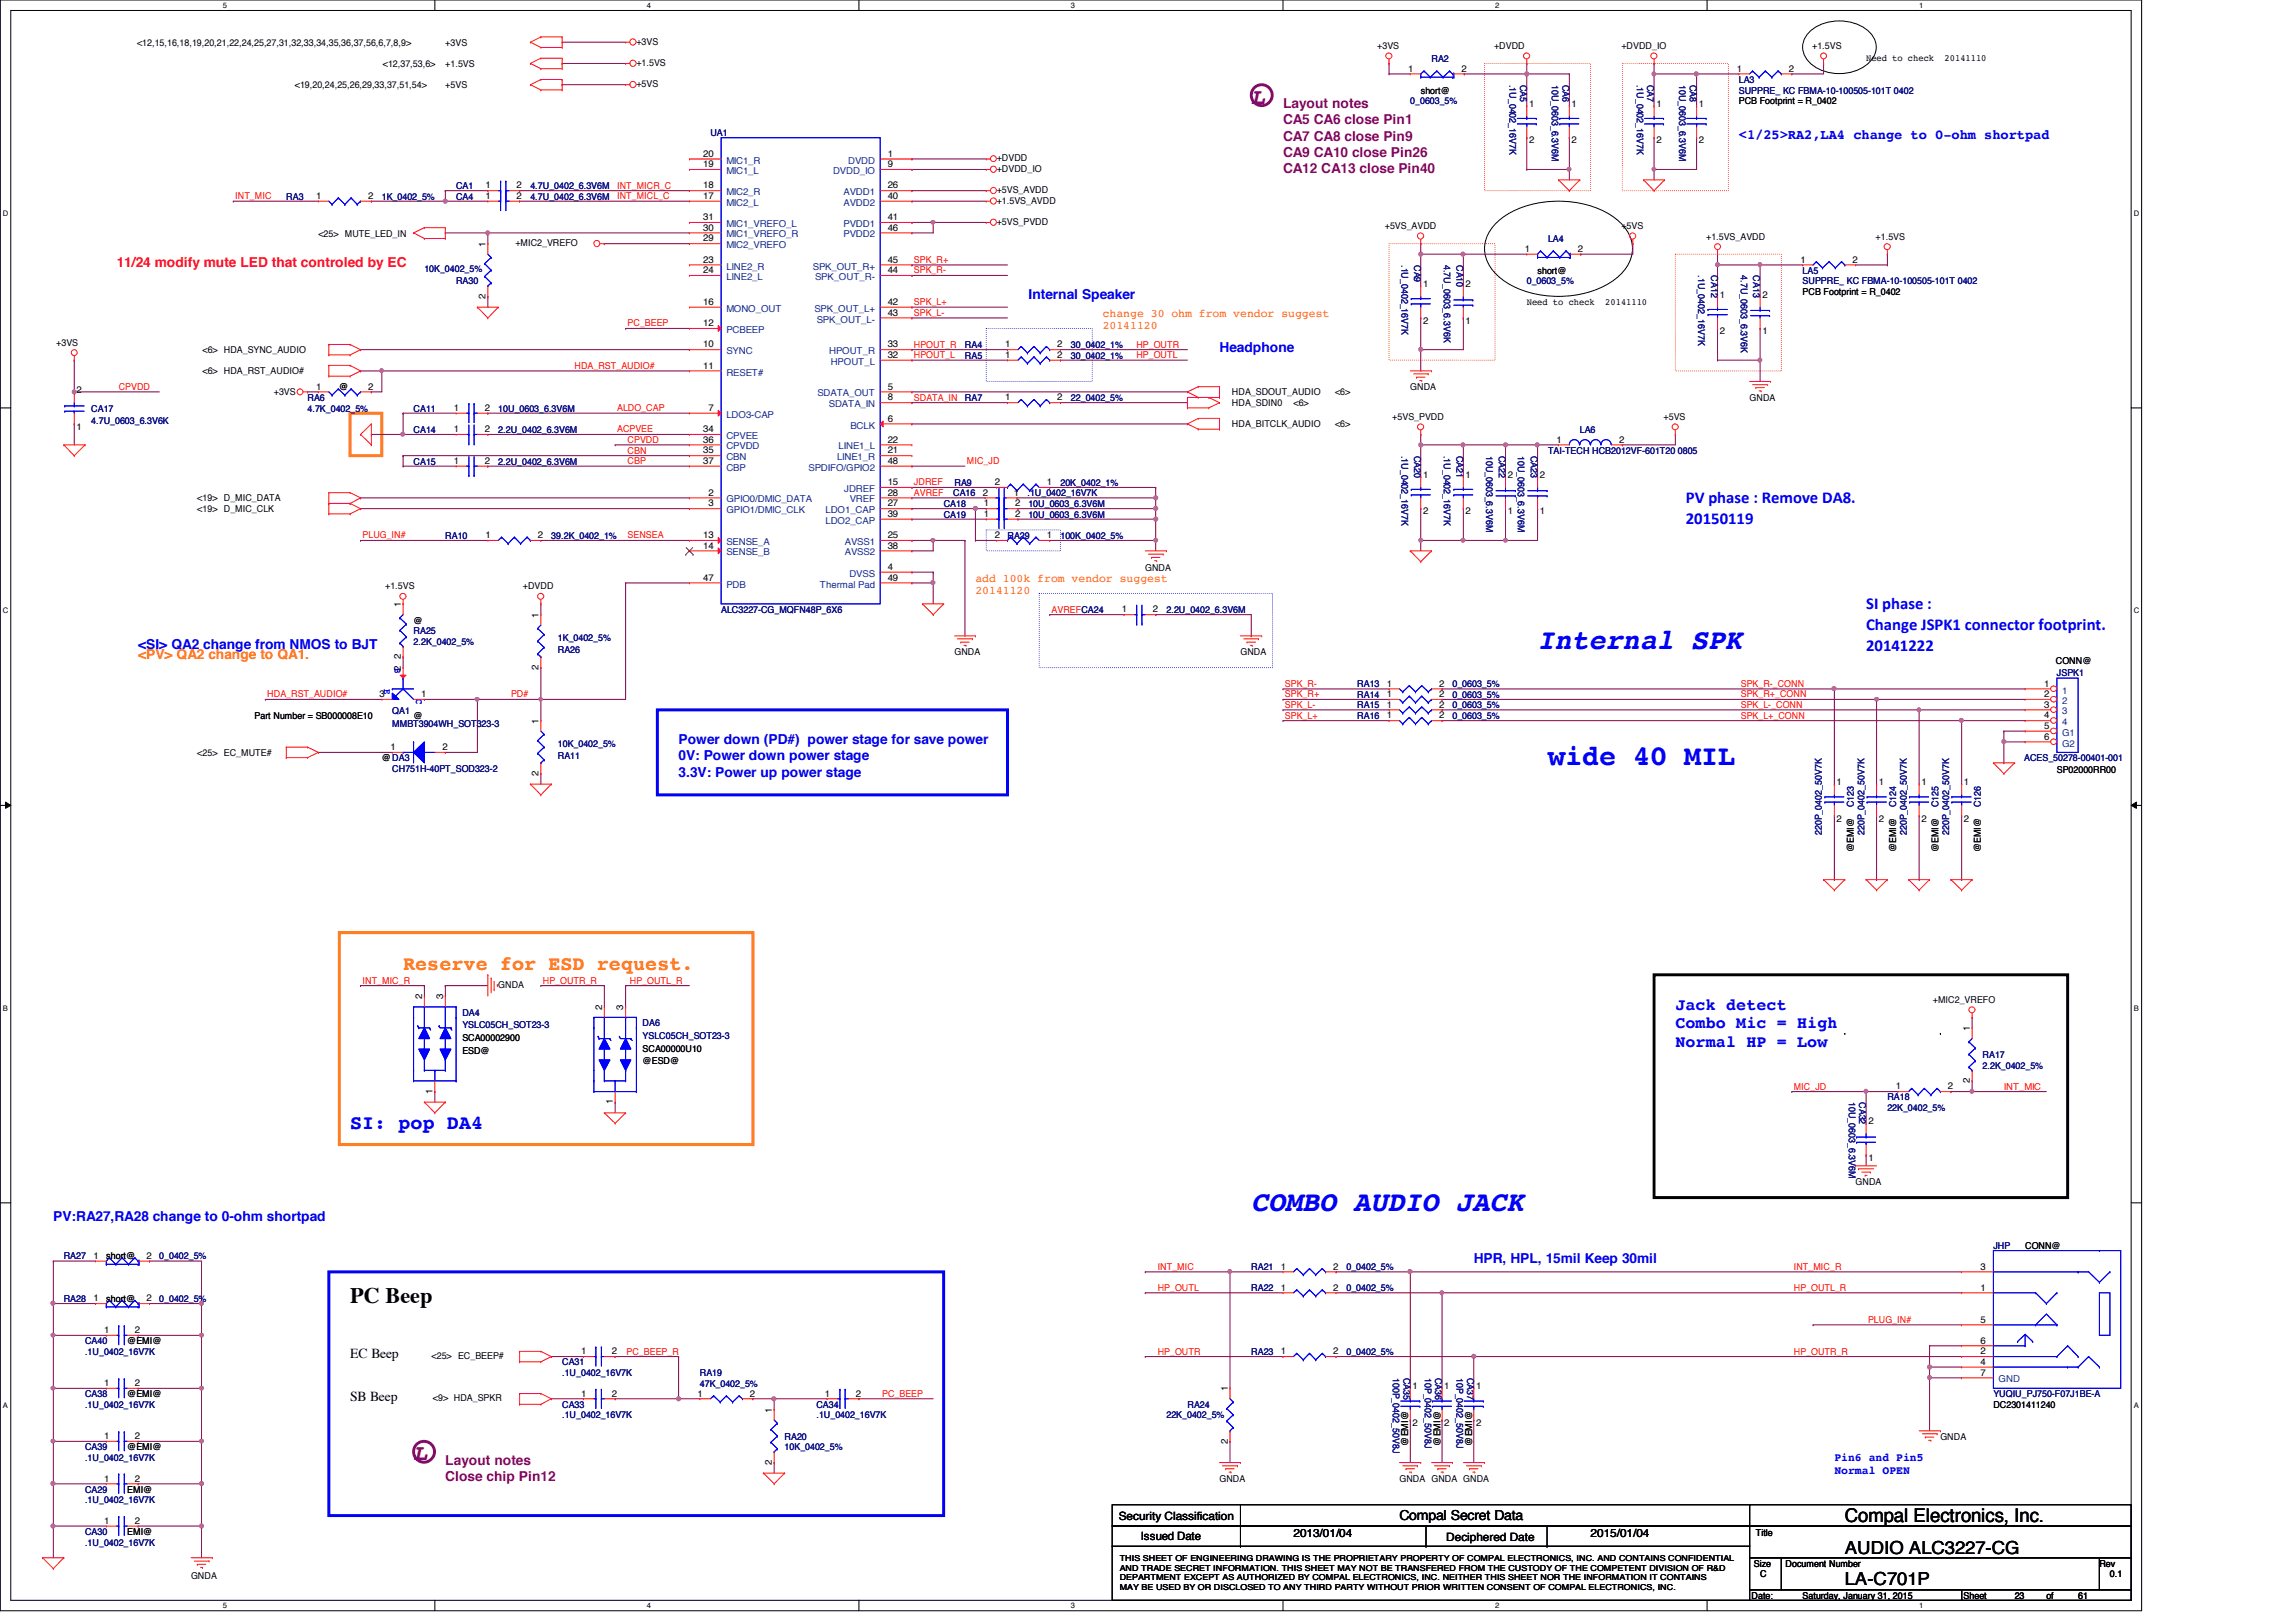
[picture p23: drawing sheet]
<svg xmlns="http://www.w3.org/2000/svg" width="297mm" height="210mm" viewBox="0 0 297 210" stroke-linecap="round" stroke-linejoin="round" font-family="sans-serif">
<defs><g id="words">
<g font-size="3.7" fill="#00f">
<text x="198.9" y="84">Internal SPK</text>
<text x="200.3" y="99.1">wide 40 MIL</text>
<text x="161.9" y="156.7">COMBO AUDIO JACK</text>
</g>
<g font-size="2.9" fill="#800080">
<text x="161.9" y="13.4">L</text>
<text x="53.5" y="189">L</text>
</g>
<text font-size="2.9" x="45.3" y="168.6">PC Beep</text>
<text font-size="2.6" fill="#ff8000" x="52.2" y="125.6">Reserve for ESD request.</text>
<text font-size="2.6" fill="#00f" x="45.3" y="146.1">SI: pop DA4</text>
<text font-size="2.5" x="238.7" y="197">Compal Electronics, Inc.</text>
<g font-size="2.3">
<text x="238.7" y="201">AUDIO ALC3227-CG</text>
<text x="238.7" y="205.1">LA-C701P</text>
</g>
<g font-size="2.2" fill="#00f">
<text x="218.1" y="65.2">PV phase : Remove DA8.</text>
<text x="218.1" y="67.8">20150119</text>
<text x="241.4" y="78.9">SI phase :</text>
<text x="241.4" y="81.5">Change JSPK1 connector footprint.</text>
<text x="241.4" y="84.2">20141222</text>
<text x="216.7" y="130.7">Jack detect</text>
<text x="216.7" y="133.1">Combo Mic = High</text>
<text x="216.7" y="135.5">Normal HP = Low</text>
</g>
<g font-size="1.8" fill="#800080">
<text x="166" y="14">Layout notes</text>
<text x="166" y="16.1">CA5 CA6 close Pin1</text>
<text x="166" y="18.2">CA7 CA8 close Pin9</text>
<text x="166" y="20.3">CA9 CA10 close Pin26</text>
<text x="166" y="22.4">CA12 CA13 close Pin40</text>
<text x="57.6" y="189.5">Layout notes</text>
<text x="57.6" y="191.6">Close chip Pin12</text>
</g>
<g font-size="1.8" fill="#00f">
<text x="225" y="17.9">&lt;1/25&gt;RA2,LA4 change to 0-ohm shortpad</text>
<text x="133.1" y="38.7">Internal Speaker</text>
<text x="157.8" y="45.5">Headphone</text>
<text x="17.9" y="83.9">&lt;SI&gt; QA2 change from NMOS to BJT</text>
<text x="87.8" y="96.3">Power down (PD#) power stage for save power</text>
<text x="87.8" y="98.4">0V: Power down power stage</text>
<text x="87.8" y="100.5">3.3V: Power up power stage</text>
<text x="6.9" y="158">PV:RA27,RA28 change to 0-ohm shortpad</text>
<text x="190.7" y="163.5">HPR, HPL, 15mil Keep 30mil</text>
</g>
<text font-size="1.8" fill="#f00" x="15.1" y="34.5">11/24 modify mute LED that controled by EC</text>
<text font-size="1.8" fill="#ff8000" x="17.9" y="85.3">&lt;PV&gt; QA2 change to QA1.</text>
<g font-size="1.8">
<text x="45.3" y="175.8">EC Beep</text>
<text x="45.3" y="181.3">SB Beep</text>
<text x="181.1" y="196.8">Compal Secret Data</text>
</g>
<g font-size="1.5" fill="#ff8000">
<text x="142.7" y="41">change 30 ohm from vendor suggest</text>
<text x="142.7" y="42.6">20141120</text>
<text x="126.2" y="75.3">add 100k from vendor suggest</text>
<text x="126.2" y="76.9">20141120</text>
</g>
<g font-size="1.5" fill="#00f">
<text x="237.3" y="189.1">Pin6 and Pin5</text>
<text x="237.3" y="190.8">Normal OPEN</text>
</g>
<g font-size="1.5">
<text x="144.7" y="196.6">Security Classification</text>
<text x="147.6" y="199.3">Issued Date</text>
<text x="167.3" y="198.8">2013/01/04</text>
<text x="187.1" y="199.4">Deciphered Date</text>
<text x="205.8" y="198.8">2015/01/04</text>
</g>
<g font-size="1.2">
<text x="17.7" y="5.9">&lt;12,15,16,18,19,20,21,22,24,25,27,31,32,33,34,35,36,37,56,6,7,8,9&gt;</text>
<text x="57.6" y="5.9">+3VS</text>
<text x="82.3" y="5.8">+3VS</text>
<text x="38.1" y="11.4">&lt;19,20,24,25,26,29,33,37,51,54&gt;</text>
<text x="49.5" y="8.7">&lt;12,37,53,6&gt;</text>
<text x="57.6" y="8.7">+1.5VS</text>
<text x="57.6" y="11.4">+5VS</text>
<text x="82.3" y="8.6">+1.5VS</text>
<text x="82.3" y="11.3">+5VS</text>
<text x="178.2" y="6.3">+3VS</text>
<text x="182.2" y="9.3">1</text>
<text x="189.1" y="9.3">2</text>
<text x="193.3" y="6.3">+DVDD</text>
<text x="209.8" y="6.3">+DVDD_IO</text>
<text x="224.7" y="9.3">1</text>
<text x="231.4" y="9.3">2</text>
<text x="234.4" y="6.3">+1.5VS</text>
<text x="241.4" y="7.9">Need to check</text>
<text x="251.6" y="7.9">20141110</text>
<text x="183.8" y="12.1">short@</text>
<text x="197.8" y="13.8">1</text>
<text x="203.3" y="13.8">1</text>
<text x="214.3" y="13.8">1</text>
<text x="219.8" y="13.8">1</text>
<text x="225" y="13.5">PCB Footprint = R_0402</text>
<text x="91" y="21.6">19</text>
<text x="91" y="20.3">20</text>
<text x="114.8" y="20.3">1</text>
<text x="114.8" y="21.6">9</text>
<text x="128.9" y="20.9">+DVDD</text>
<text x="128.9" y="22.3">+DVDD_IO</text>
<text x="197.8" y="18.5">2</text>
<text x="203.3" y="18.5">2</text>
<text x="214.3" y="18.5">2</text>
<text x="219.8" y="18.5">2</text>
<text x="40.9" y="25.7">1</text>
<text x="47.6" y="25.7">2</text>
<text x="62.8" y="25.7">1</text>
<text x="62.8" y="24.4">1</text>
<text x="66.8" y="25.7">2</text>
<text x="66.8" y="24.4">2</text>
<text x="91" y="24.4">18</text>
<text x="91" y="25.7">17</text>
<text x="91" y="29.8">30</text>
<text x="91" y="28.5">31</text>
<text x="114.8" y="24.4">26</text>
<text x="114.8" y="25.7">40</text>
<text x="114.8" y="28.5">41</text>
<text x="114.8" y="29.8">46</text>
<text x="128.9" y="25">+5VS_AVDD</text>
<text x="128.9" y="29.1">+5VS_PVDD</text>
<text x="128.9" y="26.4">+1.5VS_AVDD</text>
<text x="179.2" y="29.7">+5VS_AVDD</text>
<text x="209.8" y="29.7">+5VS</text>
<text x="41.2" y="30.6">&lt;25&gt; MUTE_LED_IN</text>
<text x="62.8" y="31.9" transform="rotate(-90 62.8 31.9)">1</text>
<text x="66.7" y="31.8">+MIC2_VREFO</text>
<text x="91" y="35.3">24</text>
<text x="91" y="34">23</text>
<text x="91" y="31.2">29</text>
<text x="114.8" y="35.3">44</text>
<text x="114.8" y="34">45</text>
<text x="197.3" y="32.6">1</text>
<text x="198.9" y="35.4">short@</text>
<text x="204.1" y="32.6">2</text>
<text x="220.7" y="31">+1.5VS_AVDD</text>
<text x="232.9" y="34">1</text>
<text x="239.6" y="34">2</text>
<text x="242.7" y="31">+1.5VS</text>
<text x="62.8" y="38.7" transform="rotate(-90 62.8 38.7)">2</text>
<text x="91" y="39.5">16</text>
<text x="114.8" y="39.5">42</text>
<text x="114.8" y="40.9">43</text>
<text x="184.1" y="37.2">1</text>
<text x="184.1" y="41.9">2</text>
<text x="189.6" y="41.9">1</text>
<text x="189.6" y="37.2">2</text>
<text x="197.5" y="39.4">Need to check</text>
<text x="207.7" y="39.4">20141110</text>
<text x="222.5" y="38.5">1</text>
<text x="228" y="38.5">2</text>
<text x="233.2" y="38.1">PCB Footprint = R_0402</text>
<text x="7.3" y="44.7">+3VS</text>
<text x="26.2" y="45.7">&lt;6&gt; HDA_SYNC_AUDIO</text>
<text x="91" y="42.2">12</text>
<text x="91" y="47.7">11</text>
<text x="91" y="45">10</text>
<text x="114.8" y="46.3">32</text>
<text x="114.8" y="45">33</text>
<text x="130" y="46.3">1</text>
<text x="130" y="45">1</text>
<text x="136.8" y="46.3">2</text>
<text x="136.8" y="45">2</text>
<text x="222.5" y="43.3">2</text>
<text x="228" y="43.3">1</text>
<text x="9.9" y="50.9">2</text>
<text x="26.2" y="48.4">&lt;6&gt; HDA_RST_AUDIO#</text>
<text x="35.4" y="51.1">+3VS</text>
<text x="40.9" y="50.4">1</text>
<text x="43.9" y="50.5">@</text>
<text x="47.6" y="50.4">2</text>
<text x="58.7" y="53.2">1</text>
<text x="62.7" y="53.2">2</text>
<text x="91.6" y="53.2">7</text>
<text x="114.8" y="50.4">5</text>
<text x="114.8" y="51.8">8</text>
<text x="130" y="51.8">1</text>
<text x="136.8" y="51.8">2</text>
<text x="159.4" y="51.2">HDA_SDOUT_AUDIO</text>
<text x="159.4" y="52.6">HDA_SDIN0</text>
<text x="167.3" y="52.6">&lt;6&gt;</text>
<text x="172.7" y="51.2">&lt;6&gt;</text>
<text x="182.5" y="50.5">GNDA</text>
<text x="226.4" y="51.9">GNDA</text>
<text x="9.9" y="55.6">1</text>
<text x="58.7" y="55.9">1</text>
<text x="62.7" y="55.9">2</text>
<text x="91" y="58.7">35</text>
<text x="91" y="57.3">36</text>
<text x="91" y="55.9">34</text>
<text x="114.8" y="58.7">21</text>
<text x="114.8" y="57.3">22</text>
<text x="114.8" y="54.6">6</text>
<text x="159.4" y="55.3">HDA_BITCLK_AUDIO</text>
<text x="172.7" y="55.3">&lt;6&gt;</text>
<text x="180.1" y="54.4">+5VS_PVDD</text>
<text x="201.4" y="57.3">1</text>
<text x="209.5" y="57.3">2</text>
<text x="215.2" y="54.4">+5VS</text>
<text x="25.5" y="64.9">&lt;19&gt; D_MIC_DATA</text>
<text x="58.7" y="60">1</text>
<text x="62.7" y="60">2</text>
<text x="91" y="60">37</text>
<text x="91.6" y="64.1">2</text>
<text x="91.6" y="65.5">3</text>
<text x="114.8" y="62.8">15</text>
<text x="114.8" y="65.5">27</text>
<text x="114.8" y="64.1">28</text>
<text x="114.8" y="60">48</text>
<text x="127.2" y="64.1">2</text>
<text x="127.3" y="65.5">1</text>
<text x="128.7" y="62.8">2</text>
<text x="131.1" y="64.1">1</text>
<text x="131.3" y="65.5">2</text>
<text x="135.4" y="62.8">1</text>
<text x="184.1" y="61.8">1</text>
<text x="189.6" y="61.8">1</text>
<text x="195.1" y="61.8">2</text>
<text x="199.2" y="61.8">2</text>
<text x="25.5" y="66.3">&lt;19&gt; D_MIC_CLK</text>
<text x="62.8" y="69.6">1</text>
<text x="69.6" y="69.6">2</text>
<text x="91" y="71">14</text>
<text x="91" y="69.6">13</text>
<text x="114.8" y="69.6">25</text>
<text x="114.8" y="66.9">39</text>
<text x="114.8" y="71">38</text>
<text x="127.3" y="66.9">1</text>
<text x="128.7" y="69.6">2</text>
<text x="131.3" y="66.9">2</text>
<text x="135.4" y="69.6">1</text>
<text x="184.1" y="66.5">2</text>
<text x="189.6" y="66.5">2</text>
<text x="195.1" y="66.5">1</text>
<text x="199.2" y="66.5">1</text>
<text x="49.8" y="76.3">+1.5VS</text>
<text x="67.6" y="76.3">+DVDD</text>
<text x="91" y="75.1">47</text>
<text x="114.8" y="73.7">4</text>
<text x="114.8" y="75.1">49</text>
<text x="148.2" y="73.8">GNDA</text>
<text x="51.9" y="78.6" transform="rotate(-90 51.9 78.6)">1</text>
<text x="53.5" y="80.7">@</text>
<text x="69.7" y="79.9" transform="rotate(-90 69.7 79.9)">1</text>
<text x="145.1" y="79.2">1</text>
<text x="149.1" y="79.2">2</text>
<text x="51.9" y="86.8" transform="rotate(-90 51.9 86.8)">2</text>
<text x="51.9" y="85.3" transform="rotate(-90 51.9 85.3)">2</text>
<text x="69.7" y="86.7" transform="rotate(-90 69.7 86.7)">2</text>
<text x="123.5" y="84.8">GNDA</text>
<text x="160.5" y="84.8">GNDA</text>
<text x="179.4" y="88.9">1</text>
<text x="186.2" y="88.9">2</text>
<text x="264.5" y="88.9">1</text>
<text x="266" y="85.9">CONN@</text>
<text x="32.9" y="93">Part Number = SB000008E10</text>
<text x="49.1" y="90.2">3</text>
<text x="53.5" y="93">@</text>
<text x="54.5" y="90.2">1</text>
<text x="69.7" y="93.6" transform="rotate(-90 69.7 93.6)">1</text>
<text x="179.4" y="91.6">1</text>
<text x="179.4" y="93">1</text>
<text x="179.4" y="90.2">1</text>
<text x="186.2" y="91.6">2</text>
<text x="186.2" y="93">2</text>
<text x="186.2" y="90.2">2</text>
<text x="264.5" y="90.2">2</text>
<text x="264.5" y="91.6">3</text>
<text x="264.5" y="93">4</text>
<text x="264.5" y="94.3">5</text>
<text x="264.5" y="95.7">6</text>
<text x="25.5" y="97.8">&lt;25&gt; EC_MUTE#</text>
<text x="49.4" y="98.5">@DA3</text>
<text x="50.5" y="97.1">1</text>
<text x="57.2" y="97.1">2</text>
<text x="69.7" y="100.4" transform="rotate(-90 69.7 100.4)">2</text>
<text x="237.6" y="101.6">1</text>
<text x="243.1" y="101.6">1</text>
<text x="248.6" y="101.6">1</text>
<text x="254.1" y="101.6">1</text>
<text x="266.1" y="100">SP02000RR00</text>
<text x="237.6" y="106.3">2</text>
<text x="243.1" y="106.3">2</text>
<text x="248.6" y="106.3">2</text>
<text x="254.1" y="106.3">2</text>
<text x="239.8" y="110.3" transform="rotate(-90 239.8 110.3)">@EMI@</text>
<text x="245.3" y="110.3" transform="rotate(-90 245.3 110.3)">@EMI@</text>
<text x="250.8" y="110.3" transform="rotate(-90 250.8 110.3)">@EMI@</text>
<text x="256.3" y="110.3" transform="rotate(-90 256.3 110.3)">@EMI@</text>
<text x="54.6" y="129.3" transform="rotate(-90 54.6 129.3)">2</text>
<text x="57.3" y="129.3" transform="rotate(-90 57.3 129.3)">3</text>
<text x="64.5" y="127.8">GNDA</text>
<text x="77.9" y="130.7" transform="rotate(-90 77.9 130.7)">2</text>
<text x="80.6" y="130.7" transform="rotate(-90 80.6 130.7)">3</text>
<text x="250.1" y="129.8">+MIC2_VREFO</text>
<text x="59.8" y="134.7">SCA00002900</text>
<text x="59.8" y="136.4">ESD@</text>
<text x="83.1" y="136.1">SCA00000U10</text>
<text x="83.1" y="137.8">@ESD@</text>
<text x="254.8" y="133.4" transform="rotate(-90 254.8 133.4)">1</text>
<text x="56" y="141.5" transform="rotate(-90 56 141.5)">1</text>
<text x="79.3" y="142.9" transform="rotate(-90 79.3 142.9)">1</text>
<text x="245.3" y="141">1</text>
<text x="252" y="141">2</text>
<text x="254.8" y="140.2" transform="rotate(-90 254.8 140.2)">2</text>
<text x="241.7" y="145.5">2</text>
<text x="240.1" y="153.4">GNDA</text>
<text x="241.7" y="150.2">1</text>
<text x="262" y="161.6">CONN@</text>
<text x="12.1" y="162.9">1</text>
<text x="13.8" y="163">short@</text>
<text x="19" y="162.9">2</text>
<text x="165.7" y="164.3">1</text>
<text x="165.7" y="167">1</text>
<text x="172.5" y="164.3">2</text>
<text x="172.5" y="167">2</text>
<text x="256.2" y="167">1</text>
<text x="256.2" y="164.3">3</text>
<text x="12.1" y="168.4">1</text>
<text x="13.5" y="172.5">1</text>
<text x="13.8" y="168.4">short@</text>
<text x="16.5" y="173.9">@EMI@</text>
<text x="17.4" y="172.5">2</text>
<text x="19" y="168.4">2</text>
<text x="256.2" y="171.2">5</text>
<text x="256.2" y="173.9">6</text>
<text x="13.5" y="179.4">1</text>
<text x="17.4" y="179.4">2</text>
<text x="55.8" y="175.9">&lt;25&gt; EC_BEEP#</text>
<text x="75.2" y="175.3">1</text>
<text x="79.2" y="175.3">2</text>
<text x="165.7" y="175.3">1</text>
<text x="172.5" y="175.3">2</text>
<text x="182.7" y="179.8">1</text>
<text x="186.9" y="179.8">1</text>
<text x="191" y="179.8">1</text>
<text x="256.2" y="176.6">4</text>
<text x="256.2" y="175.3">2</text>
<text x="256.2" y="178">7</text>
<text x="16.5" y="180.8">@EMI@</text>
<text x="56" y="181.4">&lt;9&gt; HDA_SPKR</text>
<text x="75.2" y="180.7">1</text>
<text x="79.2" y="180.7">2</text>
<text x="90.3" y="180.7">1</text>
<text x="97" y="180.7">2</text>
<text x="99.9" y="182.8" transform="rotate(-90 99.9 182.8)">1</text>
<text x="106.7" y="180.7">1</text>
<text x="110.7" y="180.7">2</text>
<text x="158.8" y="180" transform="rotate(-90 158.8 180)">1</text>
<text x="182.7" y="184.5">2</text>
<text x="186.9" y="184.5">2</text>
<text x="191" y="184.5">2</text>
<text x="257.9" y="182.2">DC2301411240</text>
<text x="13.5" y="191.7">1</text>
<text x="13.5" y="186.2">1</text>
<text x="16.5" y="187.7">@EMI@</text>
<text x="17.4" y="191.7">2</text>
<text x="17.4" y="186.2">2</text>
<text x="99.9" y="189.5" transform="rotate(-90 99.9 189.5)">2</text>
<text x="157.8" y="191.8">GNDA</text>
<text x="158.8" y="186.8" transform="rotate(-90 158.8 186.8)">2</text>
<text x="181.1" y="191.8">GNDA GNDA GNDA</text>
<text x="182.2" y="187.1" transform="rotate(-90 182.2 187.1)">@EMI@</text>
<text x="186.3" y="187.1" transform="rotate(-90 186.3 187.1)">@EMI@</text>
<text x="190.5" y="187.1" transform="rotate(-90 190.5 187.1)">@EMI@</text>
<text x="251" y="186.3">GNDA</text>
<text x="13.5" y="197.2">1</text>
<text x="16.5" y="193.2">EMI@</text>
<text x="17.4" y="197.2">2</text>
<text x="16.5" y="198.6">EMI@</text>
<text x="226.9" y="202.7">Size</text>
<text x="227.2" y="198.8">Title</text>
<text x="231" y="202.7">Document Number</text>
<text x="271.6" y="202.7">Rev</text>
<text x="24.7" y="204.4">GNDA</text>
<text x="226.6" y="206.9">Date:</text>
<text x="227.7" y="204.1">C</text>
<text x="233.2" y="206.9">Saturday, January 31, 2015</text>
<text x="254" y="206.9">Sheet</text>
<text x="260.6" y="206.9">23</text>
<text x="264.7" y="206.9">of</text>
<text x="268.9" y="206.9">61</text>
<text x="273" y="204.1">0.1</text>
</g>
<g font-size="1.2" fill="#000080">
<text x="185.2" y="8">RA2</text>
<text x="195.3" y="11" transform="rotate(90 195.3 11)">.1U_0402_16V7K</text>
<text x="196.7" y="11" transform="rotate(90 196.7 11)">CA5</text>
<text x="200.8" y="11" transform="rotate(90 200.8 11)">10U_0603_6.3V6M</text>
<text x="202.1" y="11" transform="rotate(90 202.1 11)">CA6</text>
<text x="211.7" y="11" transform="rotate(90 211.7 11)">.1U_0402_16V7K</text>
<text x="213.1" y="11" transform="rotate(90 213.1 11)">CA7</text>
<text x="217.3" y="11" transform="rotate(90 217.3 11)">10U_0603_6.3V6M</text>
<text x="218.6" y="11" transform="rotate(90 218.6 11)">CA8</text>
<text x="225" y="10.7">LA3</text>
<text x="91.9" y="17.6">UA1</text>
<text x="182.5" y="13.5">0_0603_5%</text>
<text x="225" y="12.1">SUPPRE_ KC FBMA-10-100505-101T 0402</text>
<text x="37" y="25.8">RA3</text>
<text x="49.4" y="25.8">1K_0402_5%</text>
<text x="59" y="25.8">CA4</text>
<text x="59" y="24.4">CA1</text>
<text x="68.6" y="25.8">4.7U_0402_6.3V6M</text>
<text x="68.6" y="24.4">4.7U_0402_6.3V6M</text>
<text x="54.9" y="35.1">10K_0402_5%</text>
<text x="181.3" y="34.3" transform="rotate(90 181.3 34.3)">.1U_0402_16V7K</text>
<text x="183" y="34.3" transform="rotate(90 183 34.3)">CA9</text>
<text x="186.8" y="34.3" transform="rotate(90 186.8 34.3)">4.7U_0603_6.3V6K</text>
<text x="188.4" y="34.3" transform="rotate(90 188.4 34.3)">CA10</text>
<text x="200.3" y="31.3">LA4</text>
<text x="219.7" y="35.6" transform="rotate(90 219.7 35.6)">.1U_0402_16V7K</text>
<text x="221.4" y="35.6" transform="rotate(90 221.4 35.6)">CA12</text>
<text x="225.2" y="35.6" transform="rotate(90 225.2 35.6)">4.7U_0603_6.3V6K</text>
<text x="226.8" y="35.6" transform="rotate(90 226.8 35.6)">CA13</text>
<text x="233.2" y="35.4">LA5</text>
<text x="59" y="36.8">RA30</text>
<text x="197.5" y="36.8">0_0603_5%</text>
<text x="233.2" y="36.8">SUPPRE_ KC FBMA-10-100505-101T 0402</text>
<text x="124.8" y="46.4">RA5</text>
<text x="124.8" y="45">RA4</text>
<text x="138.6" y="46.4">30_0402_1%</text>
<text x="138.6" y="45">30_0402_1%</text>
<text x="11.8" y="53.3">CA17</text>
<text x="39.8" y="51.9">RA6</text>
<text x="39.8" y="53.3">4.7K_0402_5%</text>
<text x="53.5" y="53.3">CA11</text>
<text x="64.5" y="53.3">10U_0603_6.3V6M</text>
<text x="124.8" y="51.9">RA7</text>
<text x="138.6" y="51.9">22_0402_5%</text>
<text x="11.8" y="54.9">4.7U_0603_6.3V6K</text>
<text x="53.5" y="56">CA14</text>
<text x="64.5" y="56">2.2U_0402_6.3V6M</text>
<text x="181.3" y="59" transform="rotate(90 181.3 59)">.1U_0402_16V7K</text>
<text x="183" y="59" transform="rotate(90 183 59)">CA20</text>
<text x="186.8" y="59" transform="rotate(90 186.8 59)">.1U_0402_16V7K</text>
<text x="188.4" y="59" transform="rotate(90 188.4 59)">CA21</text>
<text x="192.3" y="59" transform="rotate(90 192.3 59)">10U_0603_6.3V6M</text>
<text x="193.9" y="59" transform="rotate(90 193.9 59)">CA22</text>
<text x="196.4" y="59" transform="rotate(90 196.4 59)">10U_0603_6.3V6M</text>
<text x="198" y="59" transform="rotate(90 198 59)">CA23</text>
<text x="200.3" y="58.7">TAI-TECH HCB2012VF-601T20 0805</text>
<text x="204.4" y="56">LA6</text>
<text x="53.5" y="60.1">CA15</text>
<text x="64.5" y="60.1">2.2U_0402_6.3V6M</text>
<text x="122.1" y="65.6">CA18</text>
<text x="123.3" y="64.2">CA16</text>
<text x="123.5" y="62.9">RA9</text>
<text x="132.9" y="64.2">.1U_0402_16V7K</text>
<text x="133" y="65.6">10U_0603_6.3V6M</text>
<text x="137.2" y="62.9">20K_0402_1%</text>
<text x="57.6" y="69.7">RA10</text>
<text x="71.3" y="69.7">39.2K_0402_1%</text>
<text x="122.1" y="67">CA19</text>
<text x="130.3" y="69.7">RA29</text>
<text x="133" y="67">10U_0603_6.3V6M</text>
<text x="137.2" y="69.7">100K_0402_5%</text>
<text x="53.5" y="82">RA25</text>
<text x="53.5" y="83.4">2.2K_0402_5%</text>
<text x="72.2" y="82.9">1K_0402_5%</text>
<text x="93.3" y="79.3">ALC3227-CG_MQFN48P_6X6</text>
<text x="150.9" y="79.3">2.2U_0402_6.3V6M</text>
<text x="72.2" y="84.5">RA26</text>
<text x="175.6" y="88.9">RA13</text>
<text x="187.9" y="88.9">0_0603_5%</text>
<text x="266.1" y="87.5">JSPK1</text>
<text x="50.8" y="92.5">QA1</text>
<text x="50.8" y="94.1">MMBT3904WH_SOT323-3</text>
<text x="175.6" y="91.7">RA15</text>
<text x="175.6" y="93">RA16</text>
<text x="175.6" y="90.3">RA14</text>
<text x="187.9" y="91.7">0_0603_5%</text>
<text x="187.9" y="93">0_0603_5%</text>
<text x="187.9" y="90.3">0_0603_5%</text>
<text x="50.8" y="99.9">CH751H-40PT_SOD323-2</text>
<text x="72.2" y="98.3">RA11</text>
<text x="72.2" y="96.6">10K_0402_5%</text>
<text x="261.9" y="98.5">ACES_50278-00401-001</text>
<text x="239.8" y="104.5" transform="rotate(-90 239.8 104.5)">C123</text>
<text x="245.3" y="104.5" transform="rotate(-90 245.3 104.5)">C124</text>
<text x="250.8" y="104.5" transform="rotate(-90 250.8 104.5)">C125</text>
<text x="256.3" y="104.5" transform="rotate(-90 256.3 104.5)">C126</text>
<text x="235.7" y="108.1" transform="rotate(-90 235.7 108.1)">220P_0402_50V7K</text>
<text x="241.2" y="108.1" transform="rotate(-90 241.2 108.1)">220P_0402_50V7K</text>
<text x="246.7" y="108.1" transform="rotate(-90 246.7 108.1)">220P_0402_50V7K</text>
<text x="252.2" y="108.1" transform="rotate(-90 252.2 108.1)">220P_0402_50V7K</text>
<text x="59.8" y="131.4">DA4</text>
<text x="59.8" y="133.1">YSLC05CH_SOT23-3</text>
<text x="83.1" y="132.8">DA6</text>
<text x="83.1" y="134.5">YSLC05CH_SOT23-3</text>
<text x="256.5" y="136.9">RA17</text>
<text x="239.2" y="142.6" transform="rotate(90 239.2 142.6)">10U_0603_6.3V6M</text>
<text x="240.5" y="142.6" transform="rotate(90 240.5 142.6)">CA32</text>
<text x="244.2" y="142.4">RA18</text>
<text x="244.2" y="143.8">22K_0402_5%</text>
<text x="256.5" y="138.3">2.2K_0402_5%</text>
<text x="257.9" y="161.6">JHP</text>
<text x="8.3" y="163">RA27</text>
<text x="20.6" y="163">0_0402_5%</text>
<text x="161.9" y="164.3">RA21</text>
<text x="161.9" y="167.1">RA22</text>
<text x="174.2" y="164.3">0_0402_5%</text>
<text x="174.2" y="167.1">0_0402_5%</text>
<text x="8.3" y="168.4">RA28</text>
<text x="11" y="173.9">CA40</text>
<text x="20.6" y="168.4">0_0402_5%</text>
<text x="11" y="175.3">.1U_0402_16V7K</text>
<text x="72.7" y="176.7">CA31</text>
<text x="72.7" y="178.1">.1U_0402_16V7K</text>
<text x="90.5" y="178.1">RA19</text>
<text x="90.5" y="179.5">47K_0402_5%</text>
<text x="161.9" y="175.3">RA23</text>
<text x="174.2" y="175.3">0_0402_5%</text>
<text x="180.2" y="178.3" transform="rotate(90 180.2 178.3)">100P_0402_50V8J</text>
<text x="181.6" y="178.3" transform="rotate(90 181.6 178.3)">CA35</text>
<text x="184.3" y="178.3" transform="rotate(90 184.3 178.3)">10P_0402_50V8J</text>
<text x="185.7" y="178.3" transform="rotate(90 185.7 178.3)">CA36</text>
<text x="188.4" y="178.3" transform="rotate(90 188.4 178.3)">10P_0402_50V8J</text>
<text x="189.8" y="178.3" transform="rotate(90 189.8 178.3)">CA37</text>
<text x="11" y="180.8">CA38</text>
<text x="11" y="182.2">.1U_0402_16V7K</text>
<text x="72.7" y="182.2">CA33</text>
<text x="72.7" y="183.6">.1U_0402_16V7K</text>
<text x="105.6" y="182.2">CA34</text>
<text x="105.6" y="183.6">.1U_0402_16V7K</text>
<text x="150.9" y="183.6">22K_0402_5%</text>
<text x="153.6" y="182.2">RA24</text>
<text x="257.9" y="180.8">YUQIU_PJ750-F07J1BE-A</text>
<text x="11" y="187.7">CA39</text>
<text x="11" y="189">.1U_0402_16V7K</text>
<text x="101.5" y="186.3">RA20</text>
<text x="101.5" y="187.7">10K_0402_5%</text>
<text x="11" y="193.2">CA29</text>
<text x="11" y="194.5">.1U_0402_16V7K</text>
<text x="11" y="198.6">CA30</text>
<text x="11" y="200">.1U_0402_16V7K</text>
</g>
<g font-size="1.2" fill="#004080">
<text x="94" y="22.5">MIC1_L</text>
<text x="94" y="21.2">MIC1_R</text>
<text x="107.8" y="22.5">DVDD_IO</text>
<text x="109.7" y="21.2">DVDD</text>
<text x="94" y="25.3">MIC2_R</text>
<text x="94" y="26.6">MIC2_L</text>
<text x="94" y="29.4">MIC1_VREFO_L</text>
<text x="109.1" y="25.3">AVDD1</text>
<text x="109.1" y="26.6">AVDD2</text>
<text x="109.1" y="29.4">PVDD1</text>
<text x="94" y="34.9">LINE2_R</text>
<text x="94" y="32.1">MIC2_VREFO</text>
<text x="94" y="30.7">MIC1_VREFO_R</text>
<text x="105.2" y="34.9">SPK_OUT_R+</text>
<text x="109.1" y="30.7">PVDD2</text>
<text x="94" y="36.2">LINE2_L</text>
<text x="94" y="40.3">MONO_OUT</text>
<text x="105.4" y="40.3">SPK_OUT_L+</text>
<text x="105.4" y="36.2">SPK_OUT_R-</text>
<text x="105.7" y="41.7">SPK_OUT_L-</text>
<text x="94" y="43.1">PCBEEP</text>
<text x="94" y="45.8">SYNC</text>
<text x="107.3" y="45.8">HPOUT_R</text>
<text x="107.5" y="47.2">HPOUT_L</text>
<text x="94" y="48.6">RESET#</text>
<text x="105.7" y="51.3">SDATA_OUT</text>
<text x="107.2" y="52.7">SDATA_IN</text>
<text x="94" y="59.6">CBN</text>
<text x="94" y="58.2">CPVDD</text>
<text x="94" y="54.1">LDO3-CAP</text>
<text x="94" y="56.8">CPVEE</text>
<text x="108.3" y="59.6">LINE1_R</text>
<text x="108.5" y="58.2">LINE1_L</text>
<text x="110" y="55.5">BCLK</text>
<text x="94" y="60.9">CBP</text>
<text x="94" y="65">GPIO0/DMIC_DATA</text>
<text x="104.6" y="60.9">SPDIFO/GPIO2</text>
<text x="109.2" y="63.7">JDREF</text>
<text x="109.9" y="65">VREF</text>
<text x="94" y="71.9">SENSE_B</text>
<text x="94" y="70.5">SENSE_A</text>
<text x="94" y="66.4">GPIO1/DMIC_CLK</text>
<text x="106.8" y="66.4">LDO1_CAP</text>
<text x="106.8" y="67.8">LDO2_CAP</text>
<text x="109.3" y="70.5">AVSS1</text>
<text x="109.3" y="71.9">AVSS2</text>
<text x="94" y="76">PDB</text>
<text x="106.1" y="76">Thermal Pad</text>
<text x="109.9" y="74.6">DVSS</text>
<text x="266.8" y="89.7">1</text>
<text x="266.8" y="91.1">2</text>
<text x="266.8" y="92.5">3</text>
<text x="266.8" y="93.9">4</text>
<text x="266.8" y="95.2">G1</text>
<text x="266.8" y="96.6">G2</text>
<text x="258.6" y="178.9">GND</text>
</g>
<g font-size="1.2" fill="#f00">
<text x="30.4" y="25.8">INT_MIC</text>
<text x="79.8" y="24.4">INT_MICR_C</text>
<text x="79.8" y="25.8">INT_MICL_C</text>
<text x="118.2" y="35.4">SPK_R-</text>
<text x="118.2" y="34">SPK_R+</text>
<text x="118.2" y="39.5">SPK_L+</text>
<text x="118.2" y="40.9">SPK_L-</text>
<text x="74.3" y="47.8">HDA_RST_AUDIO#</text>
<text x="81.2" y="42.2">PC_BEEP</text>
<text x="118.2" y="45">HPOUT_R</text>
<text x="118.2" y="46.4">HPOUT_L</text>
<text x="147" y="46.4">HP_OUTL</text>
<text x="147" y="45">HP_OUTR</text>
<text x="15.4" y="50.5">CPVDD</text>
<text x="79.8" y="53.2">ALDO_CAP</text>
<text x="118.2" y="51.9">SDATA_IN</text>
<text x="79.8" y="56">ACPVEE</text>
<text x="81.2" y="58.7">CBN</text>
<text x="81.2" y="57.3">CPVDD</text>
<text x="81.2" y="60.1">CBP</text>
<text x="118.2" y="62.8">JDREF</text>
<text x="118.2" y="64.2">AVREF</text>
<text x="125.1" y="60.1">MIC_JD</text>
<text x="46.9" y="69.7">PLUG_IN#</text>
<text x="81.2" y="69.7">SENSEA</text>
<text x="136.1" y="79.3">AVREFCA24</text>
<text x="166.2" y="88.9">SPK_R-</text>
<text x="225.2" y="88.9">SPK_R-_CONN</text>
<text x="34.6" y="90.3">HDA_RST_AUDIO#</text>
<text x="66.1" y="90.3">PD#</text>
<text x="166.2" y="90.3">SPK_R+</text>
<text x="166.2" y="93">SPK_L+</text>
<text x="166.2" y="91.6">SPK_L-</text>
<text x="225.2" y="90.3">SPK_R+_CONN</text>
<text x="225.2" y="91.6">SPK_L-_CONN</text>
<text x="225.2" y="93">SPK_L+_CONN</text>
<text x="46.9" y="127.3">INT_MIC_R</text>
<text x="70.2" y="127.3">HP_OUTR_R</text>
<text x="81.5" y="127.3">HP_OUTL_R</text>
<text x="232.1" y="141">MIC_JD</text>
<text x="259.2" y="141">INT_MIC</text>
<text x="149.8" y="167">HP_OUTL</text>
<text x="149.8" y="164.3">INT_MIC</text>
<text x="232.1" y="167">HP_OUTL_R</text>
<text x="232.1" y="164.3">INT_MIC_R</text>
<text x="241.7" y="171.2">PLUG_IN#</text>
<text x="81.1" y="175.3">PC_BEEP_R</text>
<text x="149.8" y="175.3">HP_OUTR</text>
<text x="232.1" y="175.3">HP_OUTR_R</text>
<text x="114.1" y="180.8">PC_BEEP</text>
</g>
<g font-size="1.2" fill="#00f">
<text x="49.7" y="89.2" transform="rotate(90 49.7 89.2)">E</text>
<text x="51.1" y="86.4" transform="rotate(90 51.1 86.4)">B</text>
<text x="53.8" y="90.5" transform="rotate(90 53.8 90.5)">C</text>
</g>
<g font-size="1.1">
<text x="144.9" y="202">THIS SHEET OF ENGINEERING DRAWING IS THE PROPRIETARY PROPERTY OF COMPAL ELECTRONICS, INC. AND CONTAINS CONFIDENTIAL</text>
<text x="144.9" y="203.2">AND TRADE SECRET INFORMATION. THIS SHEET MAY NOT BE TRANSFERED FROM THE CUSTODY OF THE COMPETENT DIVISION OF R&amp;D</text>
<text x="144.9" y="204.5">DEPARTMENT EXCEPT AS AUTHORIZED BY COMPAL ELECTRONICS, INC. NEITHER THIS SHEET NOR THE INFORMATION IT CONTAINS</text>
<text x="144.9" y="205.7">MAY BE USED BY OR DISCLOSED TO ANY THIRD PARTY WITHOUT PRIOR WRITTEN CONSENT OF COMPAL ELECTRONICS, INC.</text>
</g>
<g font-size="1">
<text x="28.8" y="1">5</text>
<text x="83.7" y="1">4</text>
<text x="138.6" y="1">3</text>
<text x="193.4" y="1">2</text>
<text x="248.3" y="1">1</text>
<text x=".4" y="27.9">D</text>
<text x="276.1" y="27.9">D</text>
<text x=".4" y="79.4">C</text>
<text x="276.1" y="79.4">C</text>
<text x=".4" y="130.8">B</text>
<text x="276.1" y="130.8">B</text>
<text x=".4" y="182.2">A</text>
<text x="276.1" y="182.2">A</text>
<text x="28.8" y="208.1">5</text>
<text x="83.7" y="208.1">4</text>
<text x="138.6" y="208.1">3</text>
<text x="193.4" y="208.1">2</text>
<text x="248.3" y="208.1">1</text>
</g>
</g></defs>
<path d="M0 0h277.1v208.4h-277.1zM1.4 1.4h274.3v205.7h-274.3z" fill="none" stroke="#000" stroke-width=".13"/>
<g fill="#fff">
<path d="M28.8 .1h.6v1.1h-.6z"/>
<path d="M28.8 207.2h.6v1.1h-.6z"/>
</g>
<path d="M56.3 0v1.4M56.3 207.1v1.3" fill="none" stroke="#000" stroke-width=".13"/>
<g fill="#fff">
<path d="M83.7 .1h.5v1.1h-.5z"/>
<path d="M83.7 207.2h.5v1.1h-.5z"/>
</g>
<path d="M111.1 0v1.4M111.1 207.1v1.3" fill="none" stroke="#000" stroke-width=".13"/>
<g fill="#fff">
<path d="M138.6 .1h.5v1.1h-.5z"/>
<path d="M138.6 207.2h.5v1.1h-.5z"/>
</g>
<path d="M166 0v1.4M166 207.1v1.3" fill="none" stroke="#000" stroke-width=".13"/>
<g fill="#fff">
<path d="M193.4 .1h.6v1.1h-.6z"/>
<path d="M193.4 207.2h.6v1.1h-.6z"/>
</g>
<path d="M220.8 0v1.4M220.8 207.1v1.3" fill="none" stroke="#000" stroke-width=".13"/>
<g fill="#fff">
<path d="M248.3 .1h.5v1.1h-.5z"/>
<path d="M248.3 207.2h.5v1.1h-.5z"/>
<path d="M.4 27.1h.7v1.1h-.7z"/>
<path d="M276.1 27.1h.7v1.1h-.7z"/>
<path d="M.4 78.5h.7v1.1h-.7z"/>
<path d="M276.1 78.5h.7v1.1h-.7z"/>
</g>
<path d="M0 52.8h1.4M275.7 52.8h1.4" fill="none" stroke="#000" stroke-width=".13"/>
<g fill="#fff">
<path d="M.4 129.9h.6v1.1h-.6z"/>
<path d="M276.1 129.9h.6v1.1h-.6z"/>
</g>
<path d="M0 104.2h1.4M.7 103.8l.7 .4-.7 .4zM275.7 104.2l.7-.4v.8zM275.7 104.2h1.4" fill="none" stroke="#000" stroke-width=".13"/>
<path d="M.7 103.8l.7 .4-.7 .4zM275.7 104.2l.7-.4v.8z" fill="#000"/>
<g fill="#fff">
<path d="M.4 181.4h.6v1.1h-.6z"/>
<path d="M276.1 181.4h.6v1.1h-.6z"/>
</g>
<path d="M234 4.2a5.9 5.9 0 0 1 8.1 .2 2.63 2.63 0 0 1-.5 3.9 5.9 5.9 0 0 1-7.7-.5 2.61 2.61 0 0 1 .1-3.6zM193.4 29.1a11.3 11.3 0 0 1 8.2-3.1 11.4 11.4 0 0 1 8.3 3.1 4.3 4.3 0 0 1 0 6.2 11.3 11.3 0 0 1-8.3 3.1 11.3 11.3 0 0 1-8.2-3.1 4.3 4.3 0 0 1 0-6.2zM238.7 133.7h.1M251 133.7h.1M0 155.7h1.4M275.7 155.7h1.4" fill="none" stroke="#000" stroke-width=".13"/>
<path d="M192.1 8.2h13.7v16.5h-13.7zM209.9 8.2h13.7v16.5h-13.7zM179.7 31.5h13.7v15.1h-13.7zM216.7 32.9h13.8v15.1h-13.8z" fill="none" stroke="#f00" stroke-width=".13" stroke-dasharray="0 .3"/>
<path d="M85 91.9h45.3v11h-45.3zM42.5 164.6h79.6v31.5h-79.6z" fill="none" stroke="#00f" stroke-width=".38"/>
<path d="M45.3 53.5h4.1v5.5h-4.1zM43.9 120.7h53.5v27.4h-53.5z" fill="none" stroke="#ff8000" stroke-width=".38"/>
<path d="M214 126.2h53.5v28.8h-53.5z" fill="none" stroke="#000" stroke-width=".38"/>
<path d="M127.6 42.5h13.7v6.9h-13.7zM127.6 68.6h9.6v2.7h-9.6zM134.4 76.8h30.2v9.6h-30.2z" fill="none" stroke="#00f" stroke-width=".13" stroke-dasharray="0 .3"/>
<g fill="none" stroke="#800080" stroke-width=".38">
<circle cx="163.2" cy="12.3" r="1.35"/>
<circle cx="54.9" cy="187.9" r="1.35"/>
</g>
<path d="M120.7 75.4h.1M120.7 75.4v2.7" fill="none" stroke="#800040" stroke-width=".13"/>
<circle cx="120.7" cy="75.4" r=".26" fill="#f0f"/>
<circle cx="120.7" cy="75.4" r=".26" fill="none" stroke="#f0f" stroke-width=".13"/>
<g fill="none" stroke="#800040" stroke-width=".13">
<path d="M118 39.8h.1M118 35.6h.1M118 34.3h.1M118 39.8h12.3M118 35.6h12.3M118 34.3h12.3M118 41.1h.1M118 45.3h.1M118 46.6h.1M118 41.1h12.3M118 45.3h12.3M118 46.6h12.3"/>
<path d="M137.2 46.6h.1M137.2 45.3h.1M137.2 45.3h16.4M137.2 46.6h16.4M118 75.4h.1M118 75.4h2.7M120.7 69.9h.1M120.7 69.9h4.1M124.8 69.9h.1M124.8 69.9v12.4"/>
</g>
<circle cx="120.7" cy="69.9" r=".25" fill="#f0f"/>
<circle cx="120.7" cy="69.9" r=".25" fill="none" stroke="#f0f" stroke-width=".13"/>
<g fill="none" stroke="#800040" stroke-width=".13">
<path d="M52.2 59h.1M52.2 53.5h.1M52.2 56.2h.1M52.2 59h37M52.2 59v1.3M52.2 53.5h6.8M52.2 56.2h6.8M63.1 53.5h.1M63.1 53.5h26.1M46.6 69.9h.1M46.6 69.9h16.5M52.2 60.3h.1"/>
<path d="M52.2 60.3h6.8M63.1 60.3h.1M63.1 60.3h26.1M70 69.9h.1M70 69.9h19.2M118 71.3h.1M118 69.9h.1M118 74h.1M118 69.9h2.7M118 74h2.7M120.7 69.9h.1M120.7 74h.1"/>
<path d="M120.7 69.9v1.4h-2.7M120.7 74v1.4"/>
</g>
<circle cx="52.1" cy="56.2" r=".25" fill="#f0f"/>
<circle cx="52.1" cy="56.2" r=".25" fill="none" stroke="#f0f" stroke-width=".13"/>
<path d="M49.4 48h.1M49.4 48h39.8M80.9 42.5h.1M80.9 42.5h8.3" fill="none" stroke="#800040" stroke-width=".13"/>
<path d="M49.2 47.8l.2-.1 .2 .1-.1 .3-.1 .1-.2-.1z" fill-rule="evenodd" fill="#f0f"/>
<path d="M49.2 47.8l.2-.1 .2 .1-.1 .3-.1 .1-.2-.1z" fill="none" stroke="#f0f" stroke-width=".13"/>
<g fill="none" stroke="#800040" stroke-width=".13">
<path d="M39.8 50.7h.1M39.8 50.7h1.4M46.6 48h.1M46.6 45.3h.1M46.6 48h2.8M46.6 45.3h42.6M48 50.7h.1M49.4 48h.1M49.4 48v2.7h-1.4M118 52.1h.1M118 54.9h.1M118 50.7h.1"/>
<path d="M118 50.7h35.6M118 52.1h12.3M118 54.9h35.6M137.2 52.1h.1M137.2 52.1h16.4M183.8 57.6h.1M183.8 57.6v4.1M194.8 57.6h.1M194.8 57.6v4.1M183.8 65.8h.1M183.8 69.9h.1M183.8 65.8v5.5"/>
<path d="M194.8 65.8h.1M194.8 65.8v4.1"/>
</g>
<circle cx="183.8" cy="69.9" r=".25" fill="#f0f"/>
<circle cx="183.8" cy="69.9" r=".25" fill="none" stroke="#f0f" stroke-width=".13"/>
<path d="M189.3 65.8h.1M189.3 65.8v4.1" fill="none" stroke="#800040" stroke-width=".13"/>
<circle cx="189.3" cy="69.9" r=".25" fill="#f0f"/>
<circle cx="189.3" cy="69.9" r=".25" fill="none" stroke="#f0f" stroke-width=".13"/>
<path d="M189.3 57.6h.1M189.3 57.6v4.1M209.9 57.6h.1M209.9 57.6h6.8M194.8 69.9h.1M194.8 69.9h4.1" fill="none" stroke="#800040" stroke-width=".13"/>
<circle cx="194.8" cy="69.9" r=".25" fill="#f0f"/>
<circle cx="194.8" cy="69.9" r=".25" fill="none" stroke="#f0f" stroke-width=".13"/>
<path d="M118 30.1h.1M120.7 28.8h.1M120.7 28.8v1.3h-2.7M120.7 28.8h6.9" fill="none" stroke="#800040" stroke-width=".13"/>
<circle cx="120.7" cy="28.8" r=".25" fill="#f0f"/>
<circle cx="120.7" cy="28.8" r=".25" fill="none" stroke="#f0f" stroke-width=".13"/>
<path d="M183.8 32.9h.1M183.8 32.9v4.1M189.3 32.9h.1M189.3 32.9v4.1M183.8 45.3h.1M183.8 45.3v2.7" fill="none" stroke="#800040" stroke-width=".13"/>
<circle cx="189.3" cy="32.9" r=".26" fill="#f0f"/>
<circle cx="189.3" cy="32.9" r=".26" fill="none" stroke="#f0f" stroke-width=".13"/>
<path d="M183.8 45.3h.1M183.8 45.3h5.5" fill="none" stroke="#800040" stroke-width=".13"/>
<circle cx="183.8" cy="45.2" r=".26" fill="#f0f"/>
<circle cx="183.8" cy="45.2" r=".26" fill="none" stroke="#f0f" stroke-width=".13"/>
<g fill="none" stroke="#800040" stroke-width=".13">
<path d="M179.7 9.6h.1M179.7 8.2h.1M179.7 9.6h2.8M179.7 8.2v1.4M197.5 17.8h.1M197.5 8.2h.1M197.5 9.6h.1M197.5 8.2v1.4M197.5 17.8v4.1M197.5 9.6h5.5M235.9 8.2h.1M235.9 8.2v1.4"/>
<path d="M118 20.6h.1M118 21.9h.1M118 20.6h9.6M118 21.9h9.6M189.3 32.9h.1M189.3 32.9h8.2M204.5 32.9h.1M211.2 31.5h.1M211.2 31.5v1.4h-6.7M183.8 41.1h.1M183.8 41.1v4.2M189.3 41.1h.1"/>
<path d="M189.3 41.1v4.2"/>
</g>
<circle cx="197.5" cy="9.6" r=".26" fill="#f0f"/>
<circle cx="197.5" cy="9.6" r=".26" fill="none" stroke="#f0f" stroke-width=".13"/>
<path d="M197.5 21.9h.1M197.5 21.9h5.5" fill="none" stroke="#800040" stroke-width=".13"/>
<circle cx="203" cy="21.9" r=".25" fill="#f0f"/>
<circle cx="203" cy="21.9" r=".25" fill="none" stroke="#f0f" stroke-width=".13"/>
<g fill="none" stroke="#800040" stroke-width=".13">
<path d="M197.5 9.6h.1M197.5 9.6v4.1M214 8.2h.1M214 9.6h.1M214 8.2v1.4M214 9.6h5.5M219.5 17.8h.1M219.5 9.6h.1M219.5 9.6v4.1M219.5 17.8v4.1M203 21.9h.1M203 21.9v1.4"/>
<path d="M214 21.9h.1M214 21.9v1.4"/>
</g>
<path d="M213.8 9.4l.1-.1 .3 .1-.1 .3-.2 .1-.1-.1z" fill-rule="evenodd" fill="#f0f"/>
<path d="M213.8 9.4l.1-.1 .3 .1-.1 .3-.2 .1-.1-.1z" fill="none" stroke="#f0f" stroke-width=".13"/>
<path d="M214 9.6h.1M214 17.8h.1M214 9.6v4.1M214 17.8v4.1M214 21.9h.1M214 21.9h5.5" fill="none" stroke="#800040" stroke-width=".13"/>
<path d="M213.8 21.7h.3l.1 .2-.1 .2h-.2h-.1z" fill-rule="evenodd" fill="#f0f"/>
<path d="M213.8 21.7h.3l.1 .2-.1 .2h-.2h-.1z" fill="none" stroke="#f0f" stroke-width=".13"/>
<g fill="none" stroke="#800040" stroke-width=".13">
<path d="M203 9.6h.1M203 17.8h.1M203 9.6v4.1M203 17.8v4.1M118 26h.1M118 26h9.6M183.8 56.2h.1M183.8 56.2v1.4M6.9 172.8h.1M6.9 179.7h.1M6.9 172.8h6.9M6.9 172.8v6.9"/>
<path d="M6.9 179.7h6.9M87.8 175.6h.1M87.8 175.6v5.4"/>
</g>
<circle cx="87.8" cy="181" r=".26" fill="#f0f"/>
<circle cx="87.8" cy="181" r=".26" fill="none" stroke="#f0f" stroke-width=".13"/>
<g fill="none" stroke="#800040" stroke-width=".13">
<path d="M231.8 141.3h.1M231.8 141.3h9.6M241.4 141.3h.1M241.4 141.3v4.1M255.1 141.3h.1M255.1 141.3h9.6M71.3 175.6h.1M71.3 175.6h4.2M79.6 175.6h.1M79.6 175.6h8.2M71.3 181h.1M71.3 181h4.2"/>
<path d="M100.2 181h.1M100.2 189.3h.1M100.2 181v1.4M100.2 189.3v1.3M111.1 181h.1M111.1 181h9.6"/>
</g>
<path d="M254.9 141h.2l.2 .1v.3l-.2 .1-.2-.1z" fill-rule="evenodd" fill="#f0f"/>
<path d="M254.9 141h.2l.2 .1v.3l-.2 .1-.2-.1z" fill="none" stroke="#f0f" stroke-width=".13"/>
<path d="M241.4 149.5h.1M241.4 141.3h.1M241.4 149.5v1.4M241.4 141.3h4.1" fill="none" stroke="#800040" stroke-width=".13"/>
<path d="M241.2 141h.2l.2 .1v.3l-.2 .1-.2-.1z" fill-rule="evenodd" fill="#f0f"/>
<path d="M241.2 141h.2l.2 .1v.3l-.2 .1-.2-.1z" fill="none" stroke="#f0f" stroke-width=".13"/>
<path d="M100.2 181h.1M100.2 181h6.8" fill="none" stroke="#800040" stroke-width=".13"/>
<circle cx="100.1" cy="181" r=".26" fill="#f0f"/>
<circle cx="100.1" cy="181" r=".26" fill="none" stroke="#f0f" stroke-width=".13"/>
<path d="M189.4 9.6h.1M189.4 9.6h8.1M118 28.8h.1M118 24.7h.1M118 28.8h2.7M118 24.7h9.6M198.9 57.6h.1M198.9 57.6h2.7M216.7 56.2h.1M216.7 56.2v1.4M26.1 192h.1M26.1 192v5.5" fill="none" stroke="#800040" stroke-width=".13"/>
<circle cx="26.1" cy="197.5" r=".26" fill="#f0f"/>
<circle cx="26.1" cy="197.5" r=".26" fill="none" stroke="#f0f" stroke-width=".13"/>
<path d="M6.9 192h.1M6.9 192h6.9M6.9 192v5.5" fill="none" stroke="#800040" stroke-width=".13"/>
<circle cx="6.9" cy="192" r=".26" fill="#f0f"/>
<circle cx="6.9" cy="192" r=".26" fill="none" stroke="#f0f" stroke-width=".13"/>
<path d="M6.9 197.5h.1M6.9 197.5h6.9M6.9 197.5v4.1" fill="none" stroke="#800040" stroke-width=".13"/>
<circle cx="6.9" cy="197.5" r=".26" fill="#f0f"/>
<circle cx="6.9" cy="197.5" r=".26" fill="none" stroke="#f0f" stroke-width=".13"/>
<path d="M17.9 197.5h.1M17.9 192h.1M17.9 197.5h8.2M17.9 192h8.2" fill="none" stroke="#800040" stroke-width=".13"/>
<circle cx="26.1" cy="192" r=".26" fill="#f0f"/>
<circle cx="26.1" cy="192" r=".26" fill="none" stroke="#f0f" stroke-width=".13"/>
<g fill="none" stroke="#800040" stroke-width=".13">
<path d="M57.6 26h.1M57.6 26h5.5M57.6 127.6h.1M57.6 127.6v1.3M70 127.6h.1M70 127.6h8.2M78.2 127.6h.1M78.2 127.6v2.7M255.1 131.7h.1M255.1 139.9h.1M255.1 131.7v1.3M255.1 139.9v1.4h-2.7"/>
<path d="M252.4 141.3h.1"/>
</g>
<circle cx="57.6" cy="26" r=".26" fill="#f0f"/>
<circle cx="57.6" cy="26" r=".26" fill="none" stroke="#f0f" stroke-width=".13"/>
<g fill="none" stroke="#800040" stroke-width=".13">
<path d="M30.2 26h.1M30.2 26h11M48 26h.1M57.6 24.7h.1M57.6 24.7h5.5M57.6 24.7v1.3h-9.6M67.2 24.7h.1M67.2 26h.1M67.2 24.7h22M67.2 26h22M6.9 186.5h.1M6.9 186.5h6.9"/>
<path d="M26.1 197.5h.1M26.1 197.5v4.1"/>
</g>
<circle cx="6.9" cy="186.5" r=".25" fill="#f0f"/>
<circle cx="6.9" cy="186.5" r=".25" fill="none" stroke="#f0f" stroke-width=".13"/>
<path d="M6.9 179.7h.1M6.9 179.7v6.8" fill="none" stroke="#800040" stroke-width=".13"/>
<circle cx="6.9" cy="179.6" r=".25" fill="#f0f"/>
<circle cx="6.9" cy="179.6" r=".25" fill="none" stroke="#f0f" stroke-width=".13"/>
<path d="M17.9 172.8h.1M17.9 172.8h8.2" fill="none" stroke="#800040" stroke-width=".13"/>
<circle cx="26.1" cy="172.8" r=".25" fill="#f0f"/>
<circle cx="26.1" cy="172.8" r=".25" fill="none" stroke="#f0f" stroke-width=".13"/>
<path d="M17.9 179.7h.1M17.9 179.7h8.2M26.1 172.8h.1M26.1 179.7h.1M26.1 172.8v13.7h-8.2M17.9 186.5h.1" fill="none" stroke="#800040" stroke-width=".13"/>
<circle cx="26.1" cy="179.6" r=".25" fill="#f0f"/>
<circle cx="26.1" cy="179.6" r=".25" fill="none" stroke="#f0f" stroke-width=".13"/>
<path d="M183.8 32.9h.1M183.8 32.9h5.5M80.9 75.4h.1M80.9 75.4h8.3M79.6 181h.1M79.6 181h10.9M87.8 181h.1" fill="none" stroke="#800040" stroke-width=".13"/>
<circle cx="183.8" cy="32.9" r=".26" fill="#f0f"/>
<circle cx="183.8" cy="32.9" r=".26" fill="none" stroke="#f0f" stroke-width=".13"/>
<path d="M183.8 31.5h.1M183.8 31.5v1.4M183.8 57.6h.1M183.8 57.6h5.5" fill="none" stroke="#800040" stroke-width=".13"/>
<circle cx="183.8" cy="57.6" r=".26" fill="#f0f"/>
<circle cx="183.8" cy="57.6" r=".26" fill="none" stroke="#f0f" stroke-width=".13"/>
<path d="M189.3 57.6h.1M189.3 57.6h5.5" fill="none" stroke="#800040" stroke-width=".13"/>
<circle cx="189.3" cy="57.6" r=".26" fill="#f0f"/>
<circle cx="189.3" cy="57.6" r=".26" fill="none" stroke="#f0f" stroke-width=".13"/>
<g fill="none" stroke="#800040" stroke-width=".13">
<path d="M63.1 56.2h.1M63.1 56.2h26.1M198.9 57.6h.1M198.9 57.6v4.1M80.9 75.4h.1M80.9 75.4v15.1M70 100.1h.1M70 100.1v1.4M46.6 127.6h.1M46.6 127.6h8.3M54.9 127.6h.1M54.9 127.6v1.3"/>
<path d="M80.9 127.6h.1M80.9 127.6v2.7M80.9 127.6h8.3"/>
</g>
<circle cx="198.9" cy="57.6" r=".26" fill="#f0f"/>
<circle cx="198.9" cy="57.6" r=".26" fill="none" stroke="#f0f" stroke-width=".13"/>
<path d="M194.8 57.6h.1M194.8 57.6h4.1" fill="none" stroke="#800040" stroke-width=".13"/>
<circle cx="194.8" cy="57.6" r=".26" fill="#f0f"/>
<circle cx="194.8" cy="57.6" r=".26" fill="none" stroke="#f0f" stroke-width=".13"/>
<path d="M227.7 46.6h.1M227.7 46.6v2.8M183.8 69.9h.1M183.8 69.9h11M189.3 69.9h.1M198.9 65.8h.1M198.9 65.8v4.1" fill="none" stroke="#800040" stroke-width=".13"/>
<path d="M227.5 46.4h.2l.2 .1-.1 .3-.1 .1-.2-.1z" fill-rule="evenodd" fill="#f0f"/>
<path d="M227.5 46.4h.2l.2 .1-.1 .3-.1 .1-.2-.1z" fill="none" stroke="#f0f" stroke-width=".13"/>
<path d="M222.2 34.3h.1M222.2 34.3v4.1M222.2 34.3h5.5M227.7 34.3h.1M227.7 34.3v4.1M222.2 42.5h.1M222.2 46.6h.1M222.2 42.5v4.1M227.7 42.5h.1M227.7 42.5v4.1h-5.5" fill="none" stroke="#800040" stroke-width=".13"/>
<path d="M227.5 34.1l.2-.1 .2 .1-.1 .3-.1 .1-.2-.1z" fill-rule="evenodd" fill="#f0f"/>
<path d="M227.5 34.1l.2-.1 .2 .1-.1 .3-.1 .1-.2-.1z" fill="none" stroke="#f0f" stroke-width=".13"/>
<circle cx="222.2" cy="34.2" r=".26" fill="#f0f"/>
<circle cx="222.2" cy="34.2" r=".26" fill="none" stroke="#f0f" stroke-width=".13"/>
<path d="M222.2 32.9h.1M222.2 32.9v1.4M244.2 32.9h.1M244.2 32.9v1.4M126.2 65.8h.1M126.2 65.8h1.4" fill="none" stroke="#800040" stroke-width=".13"/>
<circle cx="126.2" cy="65.8" r=".26" fill="#f0f"/>
<circle cx="126.2" cy="65.8" r=".26" fill="none" stroke="#f0f" stroke-width=".13"/>
<path d="M118 67.2h.1M118 67.2h9.6M131.7 65.8h.1M131.7 65.8h17.8" fill="none" stroke="#800040" stroke-width=".13"/>
<circle cx="149.5" cy="65.8" r=".26" fill="#f0f"/>
<circle cx="149.5" cy="65.8" r=".26" fill="none" stroke="#f0f" stroke-width=".13"/>
<path d="M131.7 67.2h.1M149.5 65.8h.1M149.5 65.8v1.4h-17.8" fill="none" stroke="#800040" stroke-width=".13"/>
<circle cx="149.5" cy="67.2" r=".26" fill="#f0f"/>
<circle cx="149.5" cy="67.2" r=".26" fill="none" stroke="#f0f" stroke-width=".13"/>
<path d="M118 63.1h.1M118 63.1h10.9M131.6 64.4h.1M131.6 64.4h17.9M135.8 63.1h.1M135.8 63.1h13.7M149.5 69.9h.1M149.5 69.9v1.4" fill="none" stroke="#800040" stroke-width=".13"/>
<circle cx="149.5" cy="64.4" r=".26" fill="#f0f"/>
<circle cx="149.5" cy="64.4" r=".26" fill="none" stroke="#f0f" stroke-width=".13"/>
<g fill="none" stroke="#800040" stroke-width=".13">
<path d="M9.6 54.9h.1M9.6 50.7h.1M9.6 46.6h.1M9.6 46.6v4.1M9.6 54.9v2.7M9.6 50.7h11M48 56.2h.1M52.2 53.5h.1M52.2 53.5v2.7h-4.2M79.6 57.6h.1M79.6 57.6h9.6M118 64.4h.1"/>
<path d="M118 64.4h9.5M149.5 63.1h.1M149.5 64.4h.1M149.5 63.1v2.7"/>
</g>
<circle cx="9.6" cy="50.7" r=".26" fill="#f0f"/>
<circle cx="9.6" cy="50.7" r=".26" fill="none" stroke="#f0f" stroke-width=".13"/>
<path d="M46.6 65.8h.1M46.6 64.4h.1M46.6 65.8h42.6M46.6 64.4h42.6M118 60.3h.1M118 60.3h6.8M54.9 90.5h.1M54.9 90.5h6.9M61.8 90.5h.1M61.8 90.5v6.9" fill="none" stroke="#800040" stroke-width=".13"/>
<circle cx="61.7" cy="90.5" r=".25" fill="#f0f"/>
<circle cx="61.7" cy="90.5" r=".25" fill="none" stroke="#f0f" stroke-width=".13"/>
<path d="M34.3 90.5h.1M34.3 90.5h15.1M41.2 97.4h.1M41.2 97.4h9.6M57.6 97.4h.1M57.6 97.4h4.2M70 90.5h.1M70 90.5v2.8" fill="none" stroke="#800040" stroke-width=".13"/>
<path d="M69.8 90.3h.3l.1 .2-.1 .1-.2 .1-.1-.1z" fill-rule="evenodd" fill="#f0f"/>
<path d="M69.8 90.3h.3l.1 .2-.1 .1-.2 .1-.1-.1z" fill="none" stroke="#f0f" stroke-width=".13"/>
<path d="M70 78.1h.1M70 78.1v1.4M61.8 90.5h.1M61.8 90.5h19.1M70 86.4h.1M70 90.5h.1M70 86.4v4.1M186.6 167.3h.1M186.6 167.3h67.2M97.4 181h.1M97.4 181h2.8" fill="none" stroke="#800040" stroke-width=".13"/>
<path d="M186.4 167.1l.1-.1 .2 .2v.3l-.2 .1-.1-.1z" fill-rule="evenodd" fill="#f0f"/>
<path d="M186.4 167.1l.1-.1 .2 .2v.3l-.2 .1-.1-.1z" fill="none" stroke="#f0f" stroke-width=".13"/>
<path d="M190.7 175.6h.1M190.7 175.6h63.1" fill="none" stroke="#800040" stroke-width=".13"/>
<circle cx="190.7" cy="175.5" r=".26" fill="#f0f"/>
<circle cx="190.7" cy="175.5" r=".26" fill="none" stroke="#f0f" stroke-width=".13"/>
<path d="M148.2 167.3h.1M148.2 167.3h17.8M159.1 164.6h.1M159.1 164.6h6.9M182.5 164.6h.1M182.5 164.6h71.3" fill="none" stroke="#800040" stroke-width=".13"/>
<path d="M158.9 164.4l.2-.1 .2 .1v.3l-.2 .1-.2-.1z" fill-rule="evenodd" fill="#f0f"/>
<path d="M158.9 164.4l.2-.1 .2 .1v.3l-.2 .1-.2-.1z" fill="none" stroke="#f0f" stroke-width=".13"/>
<g fill="none" stroke="#800040" stroke-width=".13">
<path d="M148.2 175.6h.1M148.2 164.6h.1M148.2 175.6h17.8M148.2 164.6h10.9M159.1 164.6h.1M159.1 164.6v15.1M182.5 164.6h.1M182.5 164.6v15.1M186.6 167.3h.1M186.6 167.3v12.4M190.7 175.6h.1M190.7 175.6v4.1"/>
<path d="M234.6 171.4h.1M234.6 171.4h19.2M249.6 178.3h.1M249.6 178.3v6.9M159.1 186.5h.1M159.1 186.5v2.8M182.5 183.8h.1M182.5 183.8v5.5M186.6 183.8h.1M186.6 183.8v5.5M190.7 183.8h.1M190.7 183.8v5.5"/>
</g>
<circle cx="249.6" cy="178.3" r=".26" fill="#f0f"/>
<circle cx="249.6" cy="178.3" r=".26" fill="none" stroke="#f0f" stroke-width=".13"/>
<path d="M6.9 186.5h.1M6.9 186.5v5.5M26.1 186.5h.1M26.1 186.5v5.5" fill="none" stroke="#800040" stroke-width=".13"/>
<circle cx="26.1" cy="186.5" r=".25" fill="#f0f"/>
<circle cx="26.1" cy="186.5" r=".25" fill="none" stroke="#f0f" stroke-width=".13"/>
<g fill="none" stroke="#800040" stroke-width=".13">
<path d="M135.8 79.5h.1M135.8 79.5h9.6M149.5 79.5h.1M149.5 79.5h12.4v2.8M161.9 82.3h.1M57.6 127.6h.1M57.6 127.6h5.5M56.3 141.3h.1M56.3 141.3v1.3M79.6 142.6h.1M79.6 142.6v1.4M6.9 168.7h.1"/>
<path d="M6.9 168.7v4.1"/>
</g>
<circle cx="6.9" cy="172.8" r=".25" fill="#f0f"/>
<circle cx="6.9" cy="172.8" r=".25" fill="none" stroke="#f0f" stroke-width=".13"/>
<circle cx="6.9" cy="168.7" r=".26" fill="#f0f"/>
<circle cx="6.9" cy="168.7" r=".26" fill="none" stroke="#f0f" stroke-width=".13"/>
<g fill="none" stroke="#800040" stroke-width=".13">
<path d="M166 90.5h.1M166 89.2h.1M166 93.3h.1M166 91.9h.1M166 90.5h13.7M166 89.2h13.7M166 93.3h13.7M166 91.9h13.7M242.8 90.5h.1M242.8 90.5h19.2M6.9 163.2h.1M6.9 168.7h.1"/>
<path d="M6.9 168.7h5.5M6.9 163.2h5.5M6.9 163.2v5.5M12.4 168.7h.1"/>
</g>
<circle cx="242.8" cy="90.5" r=".25" fill="#f0f"/>
<circle cx="242.8" cy="90.5" r=".25" fill="none" stroke="#f0f" stroke-width=".13"/>
<path d="M237.3 89.2h.1M237.3 89.2h24.7" fill="none" stroke="#800040" stroke-width=".13"/>
<circle cx="237.3" cy="89.1" r=".26" fill="#f0f"/>
<circle cx="237.3" cy="89.1" r=".26" fill="none" stroke="#f0f" stroke-width=".13"/>
<path d="M248.3 91.9h.1M248.3 91.9h13.7" fill="none" stroke="#800040" stroke-width=".13"/>
<path d="M248.1 91.7l.1-.1 .3 .1-.1 .3-.2 .1-.1-.1z" fill-rule="evenodd" fill="#f0f"/>
<path d="M248.1 91.7l.1-.1 .3 .1-.1 .3-.2 .1-.1-.1z" fill="none" stroke="#f0f" stroke-width=".13"/>
<path d="M172.8 164.6h.1M172.8 164.6h9.7" fill="none" stroke="#800040" stroke-width=".13"/>
<circle cx="182.4" cy="164.6" r=".26" fill="#f0f"/>
<circle cx="182.4" cy="164.6" r=".26" fill="none" stroke="#f0f" stroke-width=".13"/>
<g fill="none" stroke="#800040" stroke-width=".13">
<path d="M186.6 89.2h.1M186.6 90.5h.1M186.6 91.9h.1M186.6 89.2h50.7M186.6 90.5h56.2M186.6 91.9h61.7M237.3 89.2h.1M237.3 89.2v12.3M242.8 90.5h.1M242.8 90.5v11M248.3 91.9h.1M248.3 91.9v9.6"/>
<path d="M253.8 93.3h.1M253.8 93.3h8.2"/>
</g>
<circle cx="253.7" cy="93.2" r=".26" fill="#f0f"/>
<circle cx="253.7" cy="93.2" r=".26" fill="none" stroke="#f0f" stroke-width=".13"/>
<path d="M237.3 113.8h.1M237.3 105.6v8.2M242.8 113.8h.1M242.8 105.6v8.2M248.3 113.8h.1M248.3 105.6v8.2M253.8 113.8h.1M253.8 105.6v8.2M26.1 168.7h.1M26.1 163.2v5.5" fill="none" stroke="#800040" stroke-width=".13"/>
<circle cx="26.1" cy="168.7" r=".26" fill="#f0f"/>
<circle cx="26.1" cy="168.7" r=".26" fill="none" stroke="#f0f" stroke-width=".13"/>
<path d="M135.8 69.9h.1M135.8 69.9h13.7M52.2 85h.1M52.2 85v1.4M19.3 168.7h.1M19.3 163.2h.1M19.3 168.7h6.8v4.1M19.3 163.2h6.8M26.1 172.8h.1" fill="none" stroke="#800040" stroke-width=".13"/>
<circle cx="149.5" cy="69.9" r=".25" fill="#f0f"/>
<circle cx="149.5" cy="69.9" r=".25" fill="none" stroke="#f0f" stroke-width=".13"/>
<path d="M219.5 9.6h.1M219.5 9.6h5.5M118 65.8h.1M118 65.8h8.2M126.2 69.9h.1M126.2 65.8h.1M126.2 69.9h2.7M126.2 65.8v4.1M172.8 175.6h.1M172.8 167.3h13.8M172.8 175.6h17.9M186.6 167.3h.1" fill="none" stroke="#800040" stroke-width=".13"/>
<circle cx="219.5" cy="9.6" r=".26" fill="#f0f"/>
<circle cx="219.5" cy="9.6" r=".26" fill="none" stroke="#f0f" stroke-width=".13"/>
<g fill="none" stroke="#800040" stroke-width=".13">
<path d="M72.7 5.5h.1M72.7 8.2h.1M72.7 11h.1M72.7 5.5h8.2M72.7 8.2h8.2M72.7 11h8.2M231.8 9.6h.1M231.8 9.6h4.1M63.1 30.1h.1M63.1 30.1h26.1M227.7 34.3h.1M227.7 34.3h5.5"/>
<path d="M240.1 34.3h4.1M244.2 34.3h.1M149.5 67.2h.1M149.5 67.2v2.7M186.6 93.3h.1M186.6 93.3h67.2M253.8 93.3h.1M253.8 93.3v8.2"/>
</g>
<path d="M62.9 30l.2-.1 .2 .1-.1 .3-.1 .1-.2-.1z" fill-rule="evenodd" fill="#f0f"/>
<path d="M62.9 30l.2-.1 .2 .1-.1 .3-.1 .1-.2-.1z" fill="none" stroke="#f0f" stroke-width=".13"/>
<g fill="none" stroke="#800040" stroke-width=".13">
<path d="M57.6 30.1h.1M57.6 30.1h5.5M63.1 38.4h.1M63.1 30.1h.1M63.1 30.1v1.4M63.1 38.4v1.4M78.2 31.5h.1M78.2 31.5h11M249.6 174.2h.1M249.6 176.9h.1M249.6 178.3h.1M249.6 174.2h4.2"/>
<path d="M249.6 176.9h4.2M249.6 174.2v4.1M249.6 178.3h4.2"/>
</g>
<circle cx="249.6" cy="176.9" r=".26" fill="#f0f"/>
<circle cx="249.6" cy="176.9" r=".26" fill="none" stroke="#f0f" stroke-width=".13"/>
<path d="M259.2 94.6h.1M259.2 96h.1M259.2 94.6h2.8M259.2 94.6v1.4M259.2 96h2.8" fill="none" stroke="#800040" stroke-width=".13"/>
<circle cx="259.2" cy="96" r=".26" fill="#f0f"/>
<circle cx="259.2" cy="96" r=".26" fill="none" stroke="#f0f" stroke-width=".13"/>
<path d="M259.2 98.7h.1M259.2 96v2.7" fill="none" stroke="#800040" stroke-width=".13"/>
<g fill="none" stroke="#f00" stroke-width=".13">
<path d="M68.6 5.5h.1M68.6 8.2h.1M68.6 11h.1M68.6 5.5l1.4 .6M68.6 8.2l1.4 .7M68.6 11l1.4 .6M70 4.8h.1M70 6.1h.1M70 7.5h.1M70 8.9h.1M70 10.3h.1M70 11.6h.1"/>
<path d="M70 4.8l-1.4 .7M70 4.8h2.7M70 6.1h2.7M70 7.5l-1.4 .7M70 7.5h2.7M70 8.9h2.7M70 10.3l-1.4 .7M70 10.3h2.7M70 11.6h2.7M72.7 4.8h.1M72.7 6.1h.1M72.7 7.5h.1"/>
<path d="M72.7 8.9h.1M72.7 10.3h.1M72.7 11.6h.1M72.7 4.8v1.3M72.7 7.5v1.4M72.7 10.3v1.3M80.9 5.5h.1M80.9 8.2h.1M80.9 11h.1M80.9 5.5h.6M80.9 8.2h.6M80.9 11h.6"/>
<path d="M179.7 8.2h.1M179.7 7.7v.5M197.5 8.2h.1M197.5 7.7v.5M203 13.7h.1M203 17.8h.1M203 13.7v1.4M203 16.4v1.4M214 8.2h.1M214 7.7v.5M235.9 8.2h.1M235.9 7.7v.5"/>
<path d="M53.5 30.1h.1M53.5 30.1l1.4 .8M54.9 29.5h.1M54.9 30.9h.1M54.9 29.5h2.7M54.9 29.5l-1.4 .6M54.9 30.9h2.7M57.6 30.9h.1M57.6 29.5h.1M57.6 29.5v1.4M61.8 39.8h.1M61.8 39.8h2.7"/>
<path d="M61.8 39.8l1.3 1.3M64.5 39.8h.1M64.5 39.8l-1.4 1.3M77.6 31.5h.6M78.2 31.5h.1M127.6 20.6h.1M127.6 21.9h.1M127.6 24.7h.1M127.6 28.8h.1M127.6 26h.1M127.6 20.6h.5M127.6 21.9h.5"/>
<path d="M127.6 24.7h.5M127.6 28.8h.5M127.6 26h.5M183.8 31.5h.1M183.8 31v.5M189.3 37h.1M189.3 37v1.4M189.3 39.8v1.3M201.6 23.3h.1M201.6 23.3h2.8M201.6 23.3l1.4 1.4M203 24.7h.1"/>
<path d="M204.4 23.3h.1M204.4 23.3l-1.4 1.4M211.2 31.5h.1M211.2 31v.5M212.6 23.3h.1M212.6 23.3h2.7M212.6 23.3l1.4 1.4M214 24.7h.1M215.3 23.3h.1M215.3 23.3l-1.3 1.4M222.2 32.9h.1M222.2 32.3v.6"/>
<path d="M244.2 32.9h.1M244.2 32.3v.6M8.3 57.6h.1M8.3 57.6h2.7M8.3 57.6l1.3 1.4M9.6 59h.1M9.6 46.6h.1M9.6 46.1v.5M11 57.6h.1M11 57.6l-1.4 1.4M39.2 50.7h.6M39.8 50.7h.1"/>
<path d="M42.5 48.7h.1M42.5 47.3h.1M42.5 45.9h.1M42.5 44.6h.1M42.5 47.3h2.8M42.5 48.7h2.8M42.5 44.6v1.3M42.5 47.3v1.4M42.5 44.6h2.8M42.5 45.9h2.8M45.3 47.3h.1M45.3 48.7h.1"/>
<path d="M45.3 44.6h.1M45.3 45.9h.1M45.3 47.3l1.3 .7M45.3 44.6l1.3 .7M46.6 48h.1M46.6 45.3h.1M46.6 56.2h.1M46.6 48l-1.3 .7M46.6 45.3l-1.3 .6M46.6 56.2l1.4 1.4M48 57.6h.1M48 54.9h.1"/>
<path d="M48 54.9v2.7M48 54.9l-1.4 1.3M63.1 41.1h.1M153.6 50.7h.1M153.6 54.9h.1M153.6 52.8h.1M153.6 51.4h.1M153.6 51.4h4.2M153.6 50.7l1.4 .7M153.6 54.9l1.4 .6M153.6 52.8h2.8M153.6 51.4v1.4"/>
<path d="M155 50h.1M155 51.4h.1M155 54.1h.1M155 55.5h.1M155 50l-1.4 .7M155 50h2.8M155 54.1l-1.4 .8M155 54.1h2.8M155 55.5h2.8M156.4 51.4h.1M156.4 52.8h.1M156.4 51.4l1.4 .7"/>
<path d="M157.8 50h.1M157.8 51.4h.1M157.8 54.1h.1M157.8 55.5h.1M157.8 52.1h.1M157.8 50v1.4M157.8 54.1v1.4M157.8 52.1l-1.4 .7M182.5 48h2.7M182.9 48.4h1.9M183.3 48.8h.1M183.3 48.8h1.1"/>
<path d="M183.7 49.2h.2M183.8 56.2h.1M183.8 55.7v.5M183.9 49.2h.1M184.8 48.4h.1M185.2 48h.1M189.3 41.1h.1M216.7 56.2h.1M216.7 55.7v.5M226.4 49.4h2.7M226.7 49.8h2M227.2 50.2h.1"/>
<path d="M227.2 50.2h1.1M227.6 50.6h.2M227.8 50.6h.1M228.7 49.8h.1M229.1 49.4h.1M42.5 66.5h.1M42.5 65.2h.1M42.5 63.8h.1M42.5 63.8v2.7M42.5 65.2h2.8M42.5 66.5h2.8M42.5 63.8h2.8"/>
<path d="M45.3 65.2h.1M45.3 66.5h.1M45.3 63.8h.1M45.3 65.2l1.3 .6M45.3 63.8l1.3 .6M46.6 65.8h.1M46.6 64.4h.1M46.6 65.8l-1.3 .7M46.6 64.4l-1.3 .8M52.2 78.1h.1M52.2 77.6v.5M59 60.3h.1"/>
<path d="M59 60.3h1.4M61.8 60.3h1.3M63.1 60.3h.1M63.1 69.9h.1M63.1 69.9h1.4M68.6 69.9h1.4M70 78.1h.1M70 69.9h.1M70 79.5h.1M70 77.6v.5M70 79.5v1.4M119.3 78.1h.1"/>
<path d="M119.3 78.1h2.8M119.3 78.1l1.4 1.4M120.7 79.5h.1M122.1 78.1h.1M122.1 78.1l-1.4 1.4M148.2 71.3h2.7M148.6 71.7h1.9M149 72.1h.1M149 72.1h1.1M149.4 72.6h.2M149.6 72.6h.1M150.5 71.7h.1"/>
<path d="M150.9 71.3h.1M182.5 71.3h.1M182.5 71.3h2.7M182.5 71.3l1.3 1.4M183.8 72.7h.1M185.2 71.3h.1M185.2 71.3l-1.4 1.4M37 98h.1M37 96.7h.1M37 96.7h2.8M37 98h2.8M37 96.7v1.3"/>
<path d="M39.8 96.7h.1M39.8 98h.1M39.8 96.7l1.4 .7M41.2 97.4h.1M41.2 97.4l-1.4 .6M70 86.4h.1M70 85v1.4M123.5 82.3h2.7M123.9 82.7h1.9M124.3 83.1h.1M124.3 83.1h1.1M124.7 83.5h.3"/>
<path d="M125 83.5h.1M125.8 82.7h.1M126.2 82.3h.1M160.5 82.3h2.7M160.9 82.7h1.9M161.3 83.1h.1M161.3 83.1h1.1M161.8 83.5h.2M162 83.5h.1M162.8 82.7h.1M163.2 82.3h.1M179.7 91.9h.1"/>
<path d="M179.7 91.9h1.4M185.2 91.9h1.4M186.6 91.9h.1M257.9 98.7h.1M257.9 98.7h2.7M257.9 98.7l1.3 1.4M260.6 98.7h.1M260.6 98.7l-1.4 1.4M68.6 101.5h.1M68.6 101.5h2.7M68.6 101.5l1.4 1.4M70 102.9h.1"/>
<path d="M71.3 101.5h.1M71.3 101.5l-1.3 1.4M235.9 113.8h.1M235.9 113.8h2.8M235.9 113.8l1.4 1.4M237.3 115.2h.1M238.7 113.8h.1M238.7 113.8l-1.4 1.4M241.4 113.8h.1M241.4 113.8h2.8M241.4 113.8l1.4 1.4M242.8 115.2h.1"/>
<path d="M244.2 113.8h.1M244.2 113.8l-1.4 1.4M246.9 113.8h.1M246.9 113.8h2.7M246.9 113.8l1.4 1.4M248.3 115.2h.1M249.6 113.8h.1M249.6 113.8l-1.3 1.4M252.4 113.8h.1M252.4 113.8h2.7M252.4 113.8l1.4 1.4M253.8 115.2h.1"/>
<path d="M255.1 113.8h.1M255.1 113.8l-1.3 1.4M259.2 100.1h.1M63.1 126.2h.1M63.1 126.2v2.7M63.5 126.6h.1M63.5 126.6v1.9M63.9 128.1h.1M63.9 127v1.1M64.3 127.4h.1M64.3 127.4v.3M255.1 131.7h.1"/>
<path d="M255.1 131.1v.6M54.9 142.6h.1M54.9 142.6h2.7M54.9 142.6l1.4 1.4M56.3 144h.1M57.6 142.6h.1M57.6 142.6l-1.3 1.4M78.2 144h.1M78.2 144h2.7M78.2 144l1.4 1.4M79.6 145.4h.1M80.9 144h.1"/>
<path d="M80.9 144l-1.3 1.4M240.1 150.9h.1M240.1 150.9h2.7M240.4 151.3h.1M240.4 151.3h2M240.9 151.7h1.1M241.3 152.1h.1M241.3 152.1h.3M242 151.7h.1M245.5 141.3h.1M245.5 141.3h1.4M251 141.3h1.4"/>
<path d="M252.4 141.3h.1M67.2 176.2h.1M67.2 174.9h.1M67.2 174.9h2.8M67.2 176.2h2.8M67.2 174.9v1.3M70 174.9h.1M70 176.2h.1M70 174.9l1.3 .7M71.3 175.6h.1M71.3 175.6l-1.3 .6M166 164.6h.1"/>
<path d="M166 164.6h1.3M171.5 164.6h1.3M172.8 164.6h.1M13.8 192h.1M13.8 192h1.3M16.5 192h1.4M17.9 192h.1M67.2 181.7h.1M67.2 180.3h.1M67.2 180.3v1.4M67.2 180.3h2.8M67.2 181.7h2.8"/>
<path d="M70 180.3h.1M70 181.7h.1M70 180.3l1.3 .7M71.3 181h.1M71.3 181l-1.3 .7M75.5 181h.1M75.5 181h1.3M78.2 181h1.4M79.6 181h.1M98.8 190.6h.1M98.8 190.6h2.7M98.8 190.6l1.4 1.4"/>
<path d="M100.2 192h.1M100.2 182.4h.1M100.2 189.3h.1M100.2 182.4v1.4M100.2 187.9v1.4M101.5 190.6h.1M101.5 190.6l-1.3 1.4M157.8 189.3h2.7M158.2 189.7h1.9M158.6 190.1h.1M158.6 190.1h1.1M159 190.5h.3"/>
<path d="M159.3 190.5h.1M160.1 189.7h.1M160.5 189.3h.1M181.1 189.3h2.7M181.5 189.7h1.9M181.9 190.1h.1M181.9 190.1h1.1M182.3 190.5h.3M182.6 190.5h.1M183.4 189.7h.1M183.8 189.3h.1M185.2 189.3h2.7"/>
<path d="M185.6 189.7h1.9M186 190.1h.1M186 190.1h1.1M186.4 190.5h.3M186.7 190.5h.1M187.5 189.7h.1M187.9 189.3h.1M189.3 189.3h2.8M189.7 189.7h1.9M190.1 190.1h.1M190.1 190.1h1.1M190.5 190.5h.3"/>
<path d="M190.8 190.5h.1M191.6 189.7h.1M192.1 189.3h.1M248.3 185.2h2.7M248.7 185.5h1.9M249.1 186h.1M249.1 186h1.1M249.5 186.4h.3M249.8 186.4h.1M250.6 185.5h.1M251 185.2h.1M5.5 201.6h.1"/>
<path d="M5.5 201.6h2.8M5.5 201.6l1.4 1.4M6.9 203h.1M8.3 201.6h.1M8.3 201.6l-1.4 1.4M24.7 201.6h2.8M25.1 202h1.9M25.5 202.4h.1M25.5 202.4h1.1M25.9 202.9h.3M26.2 202.9h.1M27 202h.1"/>
<path d="M27.5 201.6h.1"/>
<circle cx="81.9" cy="10.9" r=".4"/>
<circle cx="81.9" cy="5.4" r=".4"/>
<circle cx="81.9" cy="8.2" r=".4"/>
<circle cx="179.7" cy="7.2" r=".39"/>
<circle cx="197.5" cy="7.2" r=".39"/>
<circle cx="214" cy="7.2" r=".39"/>
<circle cx="235.9" cy="7.2" r=".38"/>
<circle cx="77.2" cy="31.5" r=".39"/>
<circle cx="128.5" cy="24.7" r=".39"/>
<circle cx="128.5" cy="28.8" r=".39"/>
<circle cx="128.5" cy="26" r=".39"/>
<circle cx="128.5" cy="21.9" r=".39"/>
<circle cx="128.5" cy="20.5" r=".38"/>
<circle cx="183.8" cy="30.5" r=".4"/>
<circle cx="211.2" cy="30.5" r=".4"/>
<circle cx="222.2" cy="31.9" r=".38"/>
<circle cx="244.2" cy="31.9" r=".39"/>
<circle cx="9.6" cy="45.6" r=".38"/>
<circle cx="38.8" cy="50.7" r=".38"/>
<circle cx="183.8" cy="55.2" r=".39"/>
<circle cx="216.7" cy="55.2" r=".39"/>
<circle cx="52.1" cy="77.2" r=".39"/>
<circle cx="70" cy="77.2" r=".39"/>
<circle cx="255.1" cy="130.7" r=".39"/>
</g>
<g fill="none" stroke="#000" stroke-width=".13">
<path d="M143.9 194.7h82.5v2.8h-82.5zM143.9 197.5h82.5v2.6h-82.5zM160.5 197.5h.1M160.5 194.7v5.4M184.5 197.5v2.6M200.1 197.5v2.6M226.4 194.7h49.3v2.8h-49.3zM226.4 197.5h49.3v4.1h-49.3zM143.9 200.1h82.5v7h-82.5zM160.5 200.1h.1M184.5 200.1h.1M200.1 200.1h.1"/>
<path d="M226.4 201.6h4.1v4.1h-4.1zM226.4 205.7h27.4v1.4h-27.4zM230.5 201.6h41.1v4.1h-41.1zM253.8 205.7h21.9v1.4h-21.9zM271.6 201.6h4.1v4.1h-4.1z"/>
</g>
<g fill="none" stroke="#00f" stroke-width=".13">
<path d="M201.8 16h.1M201.8 15.3h.1M201.8 16h2.5M201.8 15.3h2.5M203 15.3h.1M203 16h.1M203 15.1v.2M203 16v.4M188.1 38.8h2.4M188.1 39.5h2.4M189.3 39.5h.1M189.3 38.8h.1"/>
<path d="M189.3 38.4v.4M189.3 39.5v.3M190.5 38.8h.1M190.5 39.5h.1M60.7 59.1v2.5M61.3 59.1v2.5M60.4 60.3h.3M60.7 60.3h.1M60.7 61.6h.1M61.3 61.6h.1M61.3 60.3h.1M61.3 60.3h.5"/>
<path d="M64.9 69.5h.1M64.9 69.5l-.4 .4M64.9 69.5l.8 .9M65.7 70.4h.1M66.5 69.5h.1M66.5 69.5l-.8 .9M66.5 69.5l.8 .9M67.3 70.4h.1M68.2 69.5h.1M68.2 69.5l-.9 .9M68.2 69.5l.4 .4M68.6 69.9h.1"/>
<path d="M69.5 81.3h.1M69.5 83h.1M69.5 84.6h.1M69.5 81.3l.9 .8M69.5 83l.9 .8M69.5 84.6l.5 .4M70 85h.1M70 80.9l-.5 .4M70.4 82.1h.1M70.4 83.8h.1M70.4 82.1l-.9 .9M70.4 83.8l-.9 .8"/>
<path d="M181.1 91.9l.4 .4M181.5 92.3h.1M182.3 91.5h.1M182.3 91.5l-.8 .8M182.3 91.5l.8 .8M183.1 92.3h.1M183.9 91.5h.1M183.9 91.5l-.8 .8M183.9 91.5l.9 .8M184.8 92.3h.1M185.2 91.9h.1M185.2 91.9l-.4 .4"/>
<path d="M247.3 140.8h.1M247.3 140.8l-.4 .5M247.3 140.8l.9 .9M248.2 141.7h.1M249 140.8h.1M249 140.8l-.8 .9M249 140.8l.8 .9M249.8 141.7h.1M250.6 140.8h.1M250.6 140.8l-.8 .9M250.6 140.8l.4 .5M251 141.3h.1"/>
<path d="M77.1 179.8h.1M77.1 179.8v2.5M77.8 179.8h.1M77.8 179.8v2.5M167.8 164.2h.1M167.8 164.2l-.5 .4M167.8 164.2l.8 .8M168.6 165h.1M169.4 164.2h.1M169.4 164.2l-.8 .8M169.4 164.2l.8 .8M170.2 165h.1"/>
<path d="M171.1 164.2h.1M171.1 164.2l-.9 .8M171.1 164.2l.4 .4M171.5 164.6h.1M15.1 192h.3M15.4 192h.1M15.4 190.8h.1M15.4 190.8v2.5M16.1 190.8h.1M16.1 192h.1M16.1 192h.4M16.1 190.8v2.5"/>
<path d="M76.8 181h.3M77.1 181h.1M77.8 181h.1M77.8 181h.4M99.7 185h.1M99.7 186.6h.1M99.7 185l.9 .8M99.7 186.6l.9 .9M100.2 187.9h.1M100.2 183.8l.4 .4M100.6 184.2h.1M100.6 185.8h.1"/>
<path d="M100.6 187.5h.1M100.6 184.2l-.9 .8M100.6 185.8l-.9 .8M100.6 187.5l-.4 .4"/>
</g>
<path d="M53.5 97.4l1.4-1.4v2.7z" fill="#00f"/>
<path d="M52.2 97.4h.1M52.2 97.4h1.3M53.5 97.4l1.4-1.4v2.7zM53.5 96h.1M53.5 96v2.7M54.9 97.4h.1M54.9 97.4h1.4" fill="none" stroke="#00f" stroke-width=".13"/>
<path d="M53.5 97.4l1.4-1.4v2.7z" fill="#00f"/>
<g fill="none" stroke="#00f" stroke-width=".13">
<path d="M196.3 16h2.5M196.3 15.3h2.5M197.5 15.3h.1M197.5 16h.1M197.5 15.1v.2M197.5 16v.4M198.8 16h.1M198.8 15.3h.1M188.1 64.1h.1M188.1 63.3h.1M188.1 64.1h2.4M188.1 63.3h2.4"/>
<path d="M189.3 63.3h.1M189.3 64.1h.1M189.3 63.1v.2M189.3 64.1v.3M193.5 63.5h2.5M193.5 64.2h2.5M194.8 64.2h.1M194.8 63.5h.1M194.8 63.1v.4M194.8 64.2v.2M196 63.5h.1M196 64.2h.1"/>
<path d="M52.2 97.4h.1M52.2 97.4h1.3M53.5 97.4l1.4-1.4v2.7zM53.5 96h.1M53.5 96v2.7M54.9 97.4h.1M54.9 97.4h1.4M13.8 163.6h.1M13.8 163.6h4.1M14.1 162.8h.1M14.1 162.8l-.3 .4v.4M14.1 162.8l.9 .8"/>
<path d="M15 163.6h.1M15.1 179.7h.3M15.4 179.7h.1M15.4 178.4h.1M15.4 178.4v2.5M15.8 162.8h.1M15.8 162.8l-.8 .8M15.8 162.8l.8 .8M16.1 178.4h.1M16.1 179.7h.1M16.1 179.7h.4M16.1 178.4v2.5"/>
<path d="M16.6 163.6h.1M17.4 162.8h.1M17.4 162.8l-.8 .8M17.4 162.8l.5 .4M17.9 163.2h.1M17.9 163.6h.1M18 163.6h.1M18 163.1v.5M108.7 179.8h.1M108.7 179.8v2.5M109.3 179.8h.1M109.3 179.8v2.5"/>
<path d="M15.1 197.5h.3M15.1 186.5h.3M15.4 197.5h.1M15.4 196.3h.1M15.4 186.5h.1M15.4 185.3h.1M15.4 185.3v2.4M15.4 196.3v2.4M16.1 196.3h.1M16.1 197.5h.1M16.1 185.3h.1M16.1 186.5h.1"/>
<path d="M16.1 185.3v2.4M16.1 196.3v2.4M16.1 197.5h.4M16.1 186.5h.4M108.4 181h.3M108.7 181h.1M109.3 181h.1M109.3 181h.5"/>
</g>
<g fill="none" stroke="#f00" stroke-width=".13">
<path d="M197.5 13.7h.1M197.5 17.8h.1M197.5 13.7v1.4M197.5 16.4v1.4M189.3 61.7h.1M189.3 65.8h.1M189.3 61.7v1.4M189.3 64.4v1.4M194.8 65.8h.1M194.8 61.7h.1M194.8 61.7v1.4M194.8 64.4v1.4"/>
<path d="M50.8 97.4h.1M50.8 97.4h1.4M56.3 97.4h1.3M57.6 97.4h.1M12.4 163.2h.1M12.4 163.2h1.4M13.8 179.7h.1M13.8 179.7h1.3M16.5 179.7h1.4M17.9 179.7h.1M18 163.2h1.3M19.3 163.2h.1"/>
<path d="M13.8 197.5h.1M13.8 186.5h.1M13.8 197.5h1.3M13.8 186.5h1.3M16.5 197.5h1.4M16.5 186.5h1.4M17.9 197.5h.1M17.9 186.5h.1M107 181h.1M107 181h1.4M109.8 181h1.3M111.1 181h.1"/>
</g>
<path d="M54.9 133l.7 1.4h-1.4z" fill="#00f"/>
<g fill="none" stroke="#00f" stroke-width=".13">
<path d="M53.5 131.7h.1M53.5 130.3h.1M53.5 131.7v5.5M53.5 130.3h5.5M53.5 139.9h5.5M54.9 133l.7 1.4h-1.4zM54.9 135.8h.1M54.9 133h.1M54.9 131.7v1.3M54.9 134.4v1.4M56.3 138.5h.1M56.3 138.5v1.4"/>
<path d="M57.6 133h.1M57.6 131.7v1.3M59 131.7h.1M59 139.9h.1M59 131.7v5.5"/>
</g>
<path d="M57.6 133l.7 1.4h-1.4z" fill="#00f"/>
<g fill="none" stroke="#00f" stroke-width=".13">
<path d="M53.5 138.5h.1M53.5 137.2v1.3M54.1 132.8h.1M54.1 132.8l.1 .2M54.2 133h.1M54.2 133h1.4M55.6 133h.1M55.6 133l.1 .3M56.8 132.8h.1M56.8 132.8l.1 .2h1.4M57.6 133l.7 1.4h-1.4zM57.6 135.8h.1"/>
<path d="M57.6 134.4v1.4M58.3 133h.1M58.3 133l.2 .3"/>
</g>
<path d="M56.9 135.8h1.4l-.7 1.4z" fill="#00f"/>
<path d="M56.9 135.8h1.4l-.7 1.4z" fill="none" stroke="#00f" stroke-width=".13"/>
<path d="M54.2 135.8h1.4l-.7 1.4z" fill="#00f"/>
<g fill="none" stroke="#00f" stroke-width=".13">
<path d="M53.5 130.3h.1M53.5 139.9h.1M53.5 130.3v1.4M53.5 138.5v1.4M54.2 135.8h1.4l-.7 1.4zM54.9 138.5h.1M54.9 130.3h.1M54.9 138.5h2.7M54.9 130.3v1.4M54.9 137.2v1.3M56.3 138.5h.1M57.6 138.5h.1"/>
<path d="M57.6 137.2h.1M57.6 130.3h.1M57.6 130.3v1.4M57.6 137.2v1.3M59 130.3h.1M59 139.9h.1M59 130.3v1.4M59 137.2v2.7"/>
</g>
<path d="M54.9 133l.7 1.4h-1.4z" fill="#00f"/>
<g fill="none" stroke="#00f" stroke-width=".13">
<path d="M53.5 131.7h.1M53.5 130.3h.1M53.5 131.7v5.5M53.5 130.3h5.5M53.5 139.9h5.5M54.9 133l.7 1.4h-1.4zM54.9 135.8h.1M54.9 133h.1M54.9 131.7v1.3M54.9 134.4v1.4M56.3 138.5h.1M56.3 138.5v1.4"/>
<path d="M57.6 133h.1M57.6 131.7v1.3M59 131.7h.1M59 139.9h.1M59 131.7v5.5"/>
</g>
<path d="M57.6 133l.7 1.4h-1.4z" fill="#00f"/>
<g fill="none" stroke="#00f" stroke-width=".13">
<path d="M53.5 138.5h.1M53.5 137.2v1.3M54.1 132.8h.1M54.1 132.8l.1 .2M54.2 133h.1M54.2 133h1.4M55.6 133h.1M55.6 133l.1 .3M56.8 132.8h.1M56.8 132.8l.1 .2h1.4M57.6 133l.7 1.4h-1.4zM57.6 135.8h.1"/>
<path d="M57.6 134.4v1.4M58.3 133h.1M58.3 133l.2 .3"/>
</g>
<path d="M56.9 135.8h1.4l-.7 1.4z" fill="#00f"/>
<path d="M56.9 135.8h1.4l-.7 1.4z" fill="none" stroke="#00f" stroke-width=".13"/>
<path d="M54.2 135.8h1.4l-.7 1.4z" fill="#00f"/>
<g fill="none" stroke="#00f" stroke-width=".13">
<path d="M60.4 56.2h.3M60.7 56.2h.1M60.7 57.4h.1M60.7 55v2.4M61.3 57.4h.1M61.3 56.2h.1M61.3 56.2h.5M61.3 55v2.4M146.8 79.5h.3M147.1 79.5h.1M147.1 78.3v2.5M147.7 79.5h.1"/>
<path d="M147.7 79.5h.5M147.7 78.3v2.5M147.1 80.8h.1M147.7 80.8h.1M181.1 93.3l.4 .4M181.1 90.5l.4 .4M181.5 93.7h.1M181.5 90.9h.1M182.3 92.8h.1M182.3 90.1h.1M182.3 92.8l-.8 .9M182.3 92.8l.8 .9"/>
<path d="M182.3 90.1l-.8 .8M182.3 90.1l.8 .8M183.1 93.7h.1M183.1 90.9h.1M183.9 92.8h.1M183.9 90.1h.1M183.9 92.8l-.8 .9M183.9 92.8l.9 .9M183.9 90.1l-.8 .8M183.9 90.1l.9 .8M184.8 93.7h.1M184.8 90.9h.1"/>
<path d="M185.2 93.3h.1M185.2 90.5h.1M185.2 93.3l-.4 .4M185.2 90.5l-.4 .4M53.5 130.3h.1M53.5 139.9h.1M53.5 130.3v1.4M53.5 138.5v1.4M54.2 135.8h1.4l-.7 1.4zM54.9 138.5h.1M54.9 130.3h.1M54.9 138.5h2.7"/>
<path d="M54.9 130.3v1.4M54.9 137.2v1.3M56.3 138.5h.1M57.6 138.5h.1M57.6 137.2h.1M57.6 130.3h.1M57.6 130.3v1.4M57.6 137.2v1.3M59 130.3h.1M59 139.9h.1M59 130.3v1.4M59 137.2v2.7"/>
</g>
<g fill="none" stroke="#f00" stroke-width=".13">
<path d="M59 56.2h.1M59 56.2h1.4M61.8 56.2h1.3M63.1 56.2h.1M145.4 79.5h.1M145.4 79.5h1.4M148.2 79.5h1.3M149.5 79.5h.1M179.7 93.3h.1M179.7 90.5h.1M179.7 93.3h1.4M179.7 90.5h1.4"/>
<path d="M185.2 93.3h1.4M185.2 90.5h1.4M186.6 93.3h.1M186.6 90.5h.1M54.9 128.9h.1M54.9 128.9v1.4M56.3 139.9v1.4M57.6 128.9h.1M57.6 128.9v1.4M56.3 141.3h.1"/>
</g>
<path d="M78.2 134.4l.7 1.4h-1.4z" fill="#00f"/>
<g fill="none" stroke="#00f" stroke-width=".13">
<path d="M76.8 133h.1M76.8 131.7h.1M76.8 133v5.5M76.8 131.7h5.5M78.2 134.4l.7 1.4h-1.4zM78.2 137.2h.1M78.2 134.4h.1M78.2 133v1.4M78.2 135.8v1.4M79.6 139.9h.1M79.6 139.9v1.4M80.9 134.4h.1"/>
<path d="M80.9 133v1.4M82.3 133h.1M82.3 133v5.5M76.8 141.3h5.5M82.3 141.3h.1"/>
</g>
<path d="M80.9 134.4l.7 1.4h-1.3z" fill="#00f"/>
<g fill="none" stroke="#00f" stroke-width=".13">
<path d="M76.8 139.9h.1M76.8 138.5v1.4M77.4 134.1h.1M77.4 134.1l.1 .3M77.5 134.4h.1M77.5 134.4h1.4M78.9 134.4h.1M78.9 134.4l.1 .3M80.1 134.1h.1M80.1 134.1l.2 .3h1.3M80.9 134.4l.7 1.4h-1.3zM80.9 137.2h.1"/>
<path d="M80.9 135.8v1.4M81.6 134.4h.1M81.6 134.4l.2 .3"/>
</g>
<path d="M80.3 137.2h1.3l-.7 1.3z" fill="#00f"/>
<path d="M80.3 137.2h1.3l-.7 1.3z" fill="none" stroke="#00f" stroke-width=".13"/>
<path d="M77.5 137.2h1.4l-.7 1.3z" fill="#00f"/>
<g fill="none" stroke="#00f" stroke-width=".13">
<path d="M76.8 131.7h.1M76.8 131.7v1.3M76.8 139.9v1.4M77.5 137.2h1.4l-.7 1.3zM78.2 139.9h.1M78.2 131.7h.1M78.2 139.9h2.7M78.2 131.7v1.3M78.2 138.5v1.4M79.6 139.9h.1M80.9 139.9h.1M80.9 138.5h.1"/>
<path d="M80.9 131.7h.1M80.9 131.7v1.3M80.9 138.5v1.4M82.3 131.7h.1M82.3 131.7v1.3M82.3 138.5v2.8M76.8 141.3h.1M82.3 141.3h.1"/>
</g>
<path d="M78.2 134.4l.7 1.4h-1.4z" fill="#00f"/>
<g fill="none" stroke="#00f" stroke-width=".13">
<path d="M76.8 133h.1M76.8 131.7h.1M76.8 133v5.5M76.8 131.7h5.5M78.2 134.4l.7 1.4h-1.4zM78.2 137.2h.1M78.2 134.4h.1M78.2 133v1.4M78.2 135.8v1.4M79.6 139.9h.1M79.6 139.9v1.4M80.9 134.4h.1"/>
<path d="M80.9 133v1.4M82.3 133h.1M82.3 133v5.5M76.8 141.3h5.5M82.3 141.3h.1"/>
</g>
<path d="M80.9 134.4l.7 1.4h-1.3z" fill="#00f"/>
<g fill="none" stroke="#00f" stroke-width=".13">
<path d="M76.8 139.9h.1M76.8 138.5v1.4M77.4 134.1h.1M77.4 134.1l.1 .3M77.5 134.4h.1M77.5 134.4h1.4M78.9 134.4h.1M78.9 134.4l.1 .3M80.1 134.1h.1M80.1 134.1l.2 .3h1.3M80.9 134.4l.7 1.4h-1.3zM80.9 137.2h.1"/>
<path d="M80.9 135.8v1.4M81.6 134.4h.1M81.6 134.4l.2 .3"/>
</g>
<path d="M80.3 137.2h1.3l-.7 1.3z" fill="#00f"/>
<path d="M80.3 137.2h1.3l-.7 1.3z" fill="none" stroke="#00f" stroke-width=".13"/>
<path d="M77.5 137.2h1.4l-.7 1.3z" fill="#00f"/>
<g fill="none" stroke="#00f" stroke-width=".13">
<path d="M183.8 10h.1M183.8 10h4.1M184.2 9.2h.1M184.2 9.2l-.4 .4v.4M184.2 9.2l.8 .8M185 10h.1M185.9 9.2h.1M185.9 9.2l-.9 .8M185.9 9.2l.8 .8M186.7 10h.1M187.5 9.2h.1M187.5 9.2l-.8 .8"/>
<path d="M187.5 9.2l.4 .4M187.9 9.6h.1M187.9 10h.1M188.1 10h.1M188.1 9.4v.6M212.8 16h2.4M212.8 15.3h2.4M214 15.3h.1M214 16h.1M214 15.1v.2M214 16v.4M215.2 16h.1"/>
<path d="M215.2 15.3h.1M218.2 16h2.5M218.2 15.3h2.5M219.5 15.3h.1M219.5 16h.1M219.5 15.1v.2M219.5 16v.4M220.7 16h.1M220.7 15.3h.1M226.7 9.2h.1M226.7 9.2l-.3 .4M226.7 9.2l.9 .8"/>
<path d="M227.6 10h.1M228.4 9.2h.1M228.4 9.2l-.8 .8M228.4 9.2l.8 .8M229.2 10h.1M230 9.2h.1M230 9.2l-.8 .8M230 9.2l.5 .4M230.5 9.6h.1M42.5 26l.5 .5M43 26.5h.1M43.8 25.6h.1"/>
<path d="M43.8 25.6l-.8 .9M43.8 25.6l.8 .9M44.6 26.5h.1M45.4 25.6h.1M45.4 25.6l-.8 .9M45.4 25.6l.8 .9M46.2 26.5h.1M46.6 26h.1M46.6 26l-.4 .5M62.7 34.1h.1M62.7 35.8h.1M62.7 34.1l.8 .9"/>
<path d="M62.7 35.8l.8 .8M63.1 37h.1M63.1 32.9l.4 .4M63.5 33.3h.1M63.5 35h.1M63.5 36.6h.1M63.5 33.3l-.8 .8M63.5 35l-.8 .8M63.5 36.6l-.4 .4M64.5 26h.3M64.8 26h.1M64.8 24.8h.1"/>
<path d="M64.8 24.8v2.5M65.4 24.8h.1M65.4 26h.1M65.4 26h.5M65.4 24.8v2.5M182.6 39.3h.1M182.6 38.7h.1M182.6 39.3h2.4M182.6 38.7h2.4M183.8 38.7h.1M183.8 39.3h.1M183.8 38.4v.3"/>
<path d="M183.8 39.3v.5M198.9 33.3h.1M198.9 33.3h4.1M199.3 32.5h.1M199.3 32.5l-.4 .4v.4M199.3 32.5l.8 .8M200.1 33.3h.1M201 32.5h.1M201 32.5l-.9 .8M201 32.5l.8 .8M201.8 33.3h.1M202.6 32.5h.1"/>
<path d="M202.6 32.5l-.8 .8M202.6 32.5l.4 .4M203 32.9h.1M203 33.3h.1M203.2 33.3h.1M203.2 32.8v.5M222.2 39.8v.2M227.7 39.8v.4M60.4 53.5h.3M60.7 53.5h.1M60.7 52.2h.1M60.7 52.2v2.5"/>
<path d="M61.3 52.2h.1M61.3 53.5h.1M61.3 53.5h.5M61.3 52.2v2.5M132.1 51.7h.1M132.1 46.2h.1M132.1 44.8h.1M132.1 51.7l-.4 .4M132.1 51.7l.8 .8M132.1 46.2l-.4 .4M132.1 46.2l.8 .8M132.1 44.8l-.4 .5"/>
<path d="M132.1 44.8l.8 .9M132.9 52.5h.1M132.9 47h.1M132.9 45.7h.1M133.8 51.7h.1M133.8 46.2h.1M133.8 44.8h.1M133.8 51.7l-.9 .8M133.8 51.7l.8 .8M133.8 46.2l-.9 .8M133.8 46.2l.8 .8M133.8 44.8l-.9 .9"/>
<path d="M133.8 44.8l.8 .9M134.6 52.5h.1M134.6 47h.1M134.6 45.7h.1M135.4 51.7h.1M135.4 46.2h.1M135.4 44.8h.1M135.4 51.7l-.8 .8M135.4 51.7l.4 .4M135.4 46.2l-.8 .8M135.4 46.2l.4 .4M135.4 44.8l-.8 .9"/>
<path d="M135.4 44.8l.4 .5M135.8 52.1h.1M135.8 46.6h.1M135.8 45.3h.1M203 57.6a.66 .66 0 0 1 .7-.7 .66 .66 0 0 1 .6 .7M204.4 57.6a.68 .68 0 0 1 .7-.7 .68 .68 0 0 1 .6 .7M205.8 57.6a.66 .66 0 0 1 .6-.7 .66 .66 0 0 1 .7 .7M207.1 57.6a.66 .66 0 0 1 .7-.7 .66 .66 0 0 1 .6 .7M221 40.7h.1M221 40h.1M221 40.7h2.5M221 40h2.5"/>
<path d="M222.2 40h.1M222.2 40.7h.1M222.2 40.7v.4M226.5 40.2h2.4M226.5 40.9h2.4M227.7 40.9h.1M227.7 40.2h.1M227.7 40.9v.2M228.9 40.2h.1M228.9 40.9h.1M128.9 67.2h.3M129.2 67.2h.1"/>
<path d="M129.2 66h.1M129.2 66v2.4M129.9 66h.1M129.9 67.2h.1M129.9 67.2h.4M129.9 66v2.4M130.3 63.1h.1M130.3 69.9h.1M130.7 62.7h.1M130.7 69.5h.1M130.7 62.7l.9 .8M130.7 62.7l-.4 .4"/>
<path d="M130.7 69.5l.9 .9M130.7 69.5l-.4 .4M131.6 63.5h.1M131.6 70.4h.1M132.4 62.7h.1M132.4 69.5h.1M132.4 62.7l.8 .8M132.4 62.7l-.8 .8M132.4 69.5l.8 .9M132.4 69.5l-.8 .9M133.2 63.5h.1M133.2 70.4h.1"/>
<path d="M134 62.7h.1M134 69.5h.1M134 62.7l.4 .4M134 62.7l-.8 .8M134 69.5l.4 .4M134 69.5l-.8 .9M197.7 63.5h2.4M197.7 64.2h2.4M198.9 64.2h.1M198.9 63.5h.1M198.9 63.1v.4M198.9 64.2v.2"/>
<path d="M200.1 63.5h.1M200.1 64.2h.1M69.5 95.8h.1M69.5 97.5h.1M69.5 95.8l.9 .9M69.5 97.5l.9 .8M70 98.7h.1M70 94.6l.4 .4M70.4 95h.1M70.4 96.7h.1M70.4 98.3h.1M70.4 95l-.9 .8"/>
<path d="M70.4 96.7l-.9 .8M70.4 98.3l-.4 .4M181.1 89.2l.4 .3M181.5 89.5h.1M182.3 88.7h.1M182.3 88.7l-.8 .8M182.3 88.7l.8 .8M183.1 89.5h.1M183.9 88.7h.1M183.9 88.7l-.8 .8M183.9 88.7l.9 .8M184.8 89.5h.1"/>
<path d="M185.2 89.2h.1M185.2 89.2l-.4 .3M266.1 87.8h2.8v9.6h-2.8zM236.1 103.8h.1M236.1 103.1h.1M236.1 103.8h2.4M236.1 103.1h2.4M237.3 103.1h.1M237.3 103.8h.1M237.3 102.9v.2M237.3 103.8v.4M247.1 103.8h.1"/>
<path d="M247.1 103.1h.1M247.1 103.8h2.4M247.1 103.1h2.4M248.3 103.1h.1M248.3 103.8h.1M248.3 102.9v.2M248.3 103.8v.4M252.5 103.8h.1M252.5 103.1h.1M252.5 103.8h2.5M252.5 103.1h2.5M253.8 103.1h.1"/>
<path d="M253.8 103.8h.1M253.8 102.9v.2M253.8 103.8v.4M76.8 131.7h.1M76.8 131.7v1.3M76.8 139.9v1.4M77.5 137.2h1.4l-.7 1.3zM78.2 139.9h.1M78.2 131.7h.1M78.2 139.9h2.7M78.2 131.7v1.3M78.2 138.5v1.4"/>
<path d="M79.6 139.9h.1M80.9 139.9h.1M80.9 138.5h.1M80.9 131.7h.1M80.9 131.7v1.3M80.9 138.5v1.4M82.3 131.7h.1M82.3 131.7v1.3M82.3 138.5v2.8M254.7 134.8h.1M254.7 136.4h.1M254.7 138.1h.1"/>
<path d="M254.7 134.8l.9 .8M254.7 136.4l.9 .9M254.7 138.1l.4 .4M255.1 138.5h.1M255.1 134.4l-.4 .4M255.6 135.6h.1M255.6 137.3h.1M255.6 135.6l-.9 .8M255.6 137.3l-.9 .8M76.8 141.3h.1M82.3 141.3h.1M240.2 147.2h.1"/>
<path d="M240.2 147.8h.1M240.2 147.2h2.5M240.2 147.8h2.5M241.4 147.8h.1M241.4 147.2h.1M241.4 146.7v.5M241.4 147.8v.3M13.8 169.1h.1M13.8 169.1h4.1M14.1 168.3h.1M14.1 168.3l-.3 .4v.4M14.1 168.3l.9 .8"/>
<path d="M15 169.1h.1M15.8 168.3h.1M15.8 168.3l-.8 .8M15.8 168.3l.8 .8M16.6 169.1h.1M17.4 168.3h.1M17.4 168.3l-.8 .8M17.4 168.3l.5 .4M17.9 168.7h.1M17.9 169.1h.1M18 169.1h.1M18 168.6v.5"/>
<path d="M167.8 175.1h.1M167.8 175.1l-.5 .5M167.8 175.1l.8 .9M168.6 176h.1M169.4 175.1h.1M169.4 175.1l-.8 .9M169.4 175.1l.8 .9M170.2 176h.1M171.1 175.1h.1M171.1 175.1l-.9 .9M171.1 175.1l.4 .5M171.5 175.6h.1"/>
<path d="M257.9 161.8h16.5v17.9h-16.5zM257.9 174.2h4.1M257.9 167.3h5.5M257.9 164.6h12.3l1.4 1.3M257.9 171.4h8.2M257.9 176.9h11M257.9 175.6h8.2M261 173.6h.1M262 174.2h.1M262 172.7h.1M262 172.7l-1 .9M262 172.7l1 .9"/>
<path d="M262 172.7v1.5M263 173.6h.1M263.4 167.3h.1M263.4 171.4h.1M263.4 167.3l1.3 1.4M263.4 171.4l1.3-1.3 1.4 1.3M264.7 168.7h.1M266.1 167.3h.1M266.1 171.4h.1M266.1 175.6h.1M266.1 167.3l-1.4 1.4M267.5 176.9h.1"/>
<path d="M267.5 174.2h.1M267.5 174.2l1.4 1.4M267.5 174.2l-1.4 1.4M268.9 164.6h.1M268.9 175.6h.1M268.9 176.9h.1M270.2 175.6h.1M270.2 175.6l-1.3 1.3M270.2 175.6l1.4 1.3M271.6 167.3h1.4v5.5h-1.4zM271.6 161.8h.1M271.6 165.9h.1"/>
<path d="M271.6 176.9h.1M273 164.6h.1M273 164.6l-1.4 1.3M92.3 180.6h.1M92.3 180.6l-.4 .4M92.3 180.6l.9 .8M93.2 181.4h.1M94 180.6h.1M94 180.6l-.8 .8M94 180.6l.8 .8M94.8 181.4h.1M95.6 180.6h.1"/>
<path d="M95.6 180.6l-.8 .8M95.6 180.6l.5 .4M96.1 181h.1M158.7 182.3h.1M158.7 183.9h.1M158.7 182.3l.9 .8M158.7 183.9l.9 .8M159.1 185.2h.1M159.1 181l.5 .4M159.6 181.4h.1M159.6 183.1h.1M159.6 184.7h.1"/>
<path d="M159.6 181.4l-.9 .9M159.6 183.1l-.9 .8M159.6 184.7l-.5 .5M181.2 182h2.5M181.2 181.3h2.5M182.5 181.3h.1M182.5 182h.1M182.5 181v.3M182.5 182v.4M183.7 182h.1M183.7 181.3h.1M185.3 182h.1"/>
<path d="M185.3 181.3h.1M185.3 182h2.5M185.3 181.3h2.5M186.6 181.3h.1M186.6 182h.1M186.6 181v.3M186.6 182v.4M189.4 182h2.5M189.4 181.3h2.5M190.7 181.3h.1M190.7 182h.1M190.7 181v.3"/>
<path d="M190.7 182v.4M191.9 182h.1M191.9 181.3h.1"/>
</g>
<g fill="none" stroke="#f00" stroke-width=".13">
<path d="M182.5 9.6h.1M182.5 9.6h1.3M188.1 9.6h1.3M189.4 9.6h.1M214 13.7h.1M214 17.8h.1M214 13.7v1.4M214 16.4v1.4M219.5 13.7h.1M219.5 17.8h.1M219.5 13.7v1.4M219.5 16.4v1.4"/>
<path d="M225 9.6h.1M225 9.6h1.4M230.5 9.6h1.3M231.8 9.6h.1M41.2 26h.1M41.2 26h1.3M46.6 26h1.4M48 26h.1M63.1 26h.1M63.1 31.5h.1M63.1 38.4h.1M63.1 26h1.4"/>
<path d="M63.1 31.5v1.4M63.1 37v1.4M65.9 26h1.3M67.2 26h.1M183.8 37h.1M183.8 37v1.4M183.8 39.8v1.3M197.5 32.9h.1M197.5 32.9h1.4M203.2 32.9h1.3M204.5 32.9h.1M222.2 38.4h.1"/>
<path d="M222.2 38.4v1.4M227.7 38.4h.1M227.7 38.4v1.4M59 53.5h.1M59 53.5h1.4M61.8 53.5h1.3M63.1 53.5h.1M130.3 52.1h.1M130.3 46.6h.1M130.3 45.3h.1M130.3 52.1h1.4M130.3 46.6h1.4"/>
<path d="M130.3 45.3h1.4M135.8 52.1h1.4M135.8 46.6h1.4M135.8 45.3h1.4M137.2 52.1h.1M137.2 46.6h.1M137.2 45.3h.1M183.8 41.1h.1M201.6 57.6h.1M201.6 57.6h1.4M208.5 57.6h1.4M209.9 57.6h.1"/>
<path d="M222.2 42.5h.1M222.2 41.1v1.4M227.7 42.5h.1M227.7 41.1v1.4M127.6 67.2h.1M127.6 67.2h1.3M128.9 63.1h.1M128.9 69.9h.1M128.9 63.1h1.4M128.9 69.9h1.4M130.3 67.2h1.4M131.7 67.2h.1"/>
<path d="M134.4 63.1h1.4M134.4 69.9h1.4M135.8 63.1h.1M135.8 69.9h.1M198.9 65.8h.1M198.9 61.7h.1M198.9 61.7v1.4M198.9 64.4v1.4M70 93.3h.1M70 93.3v1.3M70 98.7v1.4M179.7 89.2h.1"/>
<path d="M179.7 89.2h1.4M185.2 89.2h1.4M186.6 89.2h.1M70 100.1h.1M237.3 101.5h.1M237.3 105.6h.1M237.3 101.5v1.4M237.3 104.2v1.4M248.3 101.5h.1M248.3 105.6h.1M248.3 101.5v1.4M248.3 104.2v1.4"/>
<path d="M253.8 101.5h.1M253.8 105.6h.1M253.8 101.5v1.4M253.8 104.2v1.4M78.2 130.3h.1M78.2 130.3v1.4M80.9 130.3h.1M80.9 130.3v1.4M255.1 133h.1M255.1 139.9h.1M255.1 133v1.4M255.1 138.5v1.4"/>
<path d="M79.6 142.6h.1M79.6 141.3v1.3M241.4 149.5h.1M241.4 145.4h.1M241.4 145.4v1.3M241.4 148.1v1.4M12.4 168.7h.1M12.4 168.7h1.4M18 168.7h1.3M19.3 168.7h.1M159.1 179.7h.1M159.1 179.7v1.3"/>
<path d="M166 175.6h.1M166 175.6h1.3M171.5 175.6h1.3M172.8 175.6h.1M182.5 179.7h.1M182.5 179.7v1.3M186.6 179.7h.1M186.6 179.7v1.3M190.7 179.7h.1M190.7 179.7v1.3M253.8 176.9h.1M253.8 167.3h.1"/>
<path d="M253.8 171.4h.1M253.8 174.2h.1M253.8 164.6h.1M253.8 175.6h.1M253.8 178.3h.1M253.8 176.9h4.1M253.8 167.3h4.1M253.8 171.4h4.1M253.8 174.2h4.1M253.8 164.6h4.1M253.8 175.6h4.1M253.8 178.3h4.1"/>
<path d="M90.5 181h.1M90.5 181h1.4M96.1 181h1.3M97.4 181h.1M159.1 186.5h.1M159.1 185.2v1.3M182.5 183.8h.1M182.5 182.4v1.4M186.6 183.8h.1M186.6 182.4v1.4M190.7 183.8h.1M190.7 182.4v1.4"/>
</g>
<circle cx="265.7" cy="89.1" r=".37" fill="#fff"/>
<g fill="none" stroke="#f00" stroke-width=".13">
<path d="M262 89.2h.1M262 89.2h3.3"/>
<circle cx="265.7" cy="89.1" r=".37"/>
</g>
<circle cx="265.7" cy="90.5" r=".37" fill="#fff"/>
<g fill="none" stroke="#f00" stroke-width=".13">
<path d="M262 90.5h.1M262 90.5h3.3"/>
<circle cx="265.7" cy="90.5" r=".37"/>
</g>
<circle cx="265.7" cy="91.8" r=".37" fill="#fff"/>
<g fill="none" stroke="#f00" stroke-width=".13">
<path d="M262 91.9h.1M262 91.9h3.3"/>
<circle cx="265.7" cy="91.8" r=".37"/>
</g>
<circle cx="265.7" cy="93.2" r=".37" fill="#fff"/>
<g fill="none" stroke="#f00" stroke-width=".13">
<path d="M262 93.3h.1M262 93.3h3.3"/>
<circle cx="265.7" cy="93.2" r=".37"/>
</g>
<circle cx="265.7" cy="94.6" r=".37" fill="#fff"/>
<g fill="none" stroke="#f00" stroke-width=".13">
<path d="M262 94.6h.1M262 94.6h3.3"/>
<circle cx="265.7" cy="94.6" r=".37"/>
</g>
<circle cx="265.7" cy="96" r=".37" fill="#fff"/>
<g fill="none" stroke="#f00" stroke-width=".13">
<path d="M63.1 24.7h.1M63.1 24.7h1.4M65.9 24.7h1.3M67.2 24.7h.1M233.2 34.3h.1M233.2 34.3h1.4M238.7 34.3h1.4M240.1 34.3h.1M9.6 54.9h.1M9.6 50.7h.1M9.6 50.7v1.4M9.6 53.5v1.4"/>
<path d="M41.2 50.7h.1M41.2 50.7h1.3M46.6 50.7h1.4M48 50.7h.1M52.2 78.1h.1M52.2 78.1v1.4M127.5 64.4h.1M127.5 64.4h1.3M127.6 65.8h.1M127.6 65.8h1.3M130.2 64.4h1.4M130.3 65.8h1.4"/>
<path d="M131.6 64.4h.1M131.7 65.8h.1M183.8 61.7h.1M183.8 65.8h.1M183.8 61.7v1.4M183.8 64.4v1.4M52.2 85h.1M52.2 83.7v1.3M262 96h.1M262 96h3.3M242.8 101.5h.1M242.8 105.6h.1"/>
<path d="M242.8 101.5v1.4M242.8 104.2v1.4M13.8 172.8h.1M13.8 172.8h1.3M16.5 172.8h1.4M17.9 172.8h.1M75.5 175.6h.1M75.5 175.6h1.3M78.2 175.6h1.4M79.6 175.6h.1M166 167.3h.1M166 167.3h1.3"/>
<path d="M171.5 167.3h1.3M172.8 167.3h.1"/>
<circle cx="265.7" cy="96" r=".37"/>
</g>
<g fill="none" stroke="#00f" stroke-width=".13">
<path d="M64.5 24.7h.3M64.8 24.7h.1M64.8 23.5h.1M64.8 23.5v2.4M65.4 23.5h.1M65.4 24.7h.1M65.4 24.7h.5M65.4 23.5v2.4M235 33.9h.1M235 33.9l-.4 .4M235 33.9l.8 .8M235.8 34.7h.1"/>
<path d="M236.6 33.9h.1M236.6 33.9l-.8 .8M236.6 33.9l.8 .8M237.4 34.7h.1M238.2 33.9h.1M238.2 33.9l-.8 .8M238.2 33.9l.5 .4M238.7 34.3h.1M8.4 52.5h.1M8.4 53.2h.1M8.4 52.5h2.5M8.4 53.2h2.5"/>
<path d="M9.6 53.2h.1M9.6 52.5h.1M9.6 52.1v.4M9.6 53.2v.3M42.5 50.7l.5 .4M43 51.1h.1M43.8 50.3h.1M43.8 50.3l-.8 .8M43.8 50.3l.8 .8M44.6 51.1h.1M45.4 50.3h.1M45.4 50.3l-.8 .8"/>
<path d="M45.4 50.3l.8 .8M46.2 51.1h.1M46.6 50.7h.1M46.6 50.7l-.4 .4M51.7 80h.1M51.7 80l.9 .8M52.2 79.5l-.5 .5M128.8 64.4h.4M128.9 65.8h.3M129.2 65.7h.1M129.2 64.4h.1M129.2 65.8h.1"/>
<path d="M129.2 64.6h.1M129.2 63.2v3.9M129.9 64.4h.1M129.9 65.7h.1M129.9 64.6h.1M129.9 65.8h.1M129.9 64.4h.3M129.9 63.2v3.9M129.9 65.8h.4M182.6 64.1h.1M182.6 63.3h.1M182.6 64.1h2.4"/>
<path d="M182.6 63.3h2.4M183.8 63.3h.1M183.8 64.1h.1M183.8 63.1v.2M183.8 64.1v.3M51.7 81.6h.1M51.7 83.2h.1M51.7 81.6l.9 .8M51.7 83.2l.5 .5M52.2 83.7h.1M52.6 80.8h.1M52.6 82.4h.1"/>
<path d="M52.6 80.8l-.9 .8M52.6 82.4l-.9 .8M241.6 103.8h.1M241.6 103.1h.1M241.6 103.8h2.4M241.6 103.1h2.4M242.8 103.1h.1M242.8 103.8h.1M242.8 102.9v.2M242.8 103.8v.4M15.1 172.8h.3M15.4 172.8h.1"/>
<path d="M15.4 171.6h.1M15.4 171.6v2.4M16.1 171.6h.1M16.1 172.8h.1M16.1 172.8h.4M16.1 171.6v2.4M76.8 175.6h.3M77.1 175.6h.1M77.1 174.3h.1M77.1 174.3v2.5M77.8 174.3h.1M77.8 175.6h.1"/>
<path d="M77.8 175.6h.4M77.8 174.3v2.5M167.8 166.9h.1M167.8 166.9l-.5 .4M167.8 166.9l.8 .8M168.6 167.7h.1M169.4 166.9h.1M169.4 166.9l-.8 .8M169.4 166.9l.8 .8M170.2 167.7h.1M171.1 166.9h.1M171.1 166.9l-.9 .8"/>
<path d="M171.1 166.9l.4 .4M171.5 167.3h.1"/>
</g>
<path d="M50.8 89.7l.8 .8h-.8z" fill-rule="evenodd" fill="#00f"/>
<path d="M50.8 89.7l.8 .8h-.8zM50.8 89.2h.1M50.8 89.2h2.7M51.2 90.1h.1M52.2 89.2h.1M52.2 87.8h.1M52.2 89.2l1.3 1.3M52.2 89.2l-1 .9M52.2 87.8v1.4" fill="none" stroke="#00f" stroke-width=".13"/>
<path d="M50.8 89.7l.8 .8h-.8z" fill-rule="evenodd" fill="#00f"/>
<path d="M50.8 89.7l.8 .8h-.8zM50.8 89.2h.1M50.8 89.2h2.7M51.2 90.1h.1M52.2 89.2h.1M52.2 87.8h.1M52.2 89.2l1.3 1.3M52.2 89.2l-1 .9M52.2 87.8v1.4" fill="none" stroke="#00f" stroke-width=".13"/>
<path d="M51.8 87.4h.7l-.3 .4z" fill="#f00"/>
<g fill="none" stroke="#f00" stroke-width=".13">
<path d="M89.2 35.6h.1M89.2 34.3h.1M89.2 24.7h.1M89.2 26h.1M89.2 35.6h4.1M89.2 34.3h4.1M89.2 24.7h4.1M89.2 26h4.1M113.9 59h4.1M113.9 57.6h4.1M118 59h.1M118 57.6h.1"/>
<path d="M49.4 90.5h.1M49.4 90.5h1.4M51.8 87.4h.7l-.3 .4zM52.2 86.4h.1M52.2 86.4v1.4M53.5 90.5h1.4M54.9 90.5h.1"/>
</g>
<path d="M93.3 17.8h20.6v60.3h-20.6z" fill="none" stroke="#00f" stroke-width=".13"/>
<path d="M92.9 70.9l.4 .4-.4 .4z" fill="#f00"/>
<path d="M89.2 39.8h.1M89.2 21.9h.1M89.2 20.6h.1M89.2 39.8h4.1M89.2 21.9h4.1M89.2 20.6h4.1M89.2 71.3h.1M89.2 71.3h4.1M92.9 70.9l.4 .4-.4 .4zM113.9 63.1h4.1M118 63.1h.1" fill="none" stroke="#f00" stroke-width=".13"/>
<path d="M88.7 71.8h.1M88.8 70.9l.9 .9M89.6 70.9l-.9 .9M89.7 71.8h.1" fill="none" stroke="#804000" stroke-width=".13"/>
<path d="M92.9 69.6l.4 .3-.4 .4z" fill="#f00"/>
<path d="M89.2 69.9h.1M89.2 69.9h4.1M92.9 69.6l.4 .3-.4 .4z" fill="none" stroke="#f00" stroke-width=".13"/>
<path d="M92.9 42.1l.4 .4-.4 .4z" fill="#f00"/>
<g fill="none" stroke="#f00" stroke-width=".13">
<path d="M89.2 42.5h.1M89.2 59h.1M89.2 57.6h.1M89.2 48h.1M89.2 45.3h.1M89.2 42.5h4.1M89.2 59h4.1M89.2 57.6h4.1M89.2 48h4.1M89.2 45.3h4.1M92.9 42.1l.4 .4-.4 .4zM89.2 60.3h.1"/>
<path d="M89.2 60.3h4.1"/>
</g>
<path d="M114.3 54.5v.7l-.4-.3z" fill="#f00"/>
<g fill="none" stroke="#f00" stroke-width=".13">
<path d="M89.2 31.5h.1M89.2 30.1h.1M89.2 31.5h4.1M89.2 30.1h4.1M113.9 20.6h4.1M113.9 21.9h4.1M113.9 24.7h4.1M113.9 26h4.1M113.9 28.8h4.1M118 20.6h.1M118 21.9h.1M118 24.7h.1"/>
<path d="M118 26h.1M118 28.8h.1M113.9 54.9l.4-.4v.7zM113.9 54.9h4.1M113.9 50.7h4.1M113.9 52.1h4.1M113.9 46.6h4.1M118 54.9h.1M118 50.7h.1M118 52.1h.1M118 46.6h.1M89.2 64.4h.1"/>
<path d="M89.2 65.8h.1M89.2 75.4h.1M89.2 64.4h4.1M89.2 65.8h4.1M89.2 75.4h4.1M113.9 64.4h4.1M113.9 65.8h4.1M113.9 60.3h4.1M118 65.8h.1M118 64.4h.1M118 60.3h.1"/>
</g>
<path d="M92.9 53.1l.4 .4-.4 .3z" fill="#f00"/>
<g fill="none" stroke="#f00" stroke-width=".13">
<path d="M89.2 28.8h.1M89.2 28.8h4.1M113.9 30.1h4.1M113.9 35.6h4.1M113.9 34.3h4.1M113.9 39.8h4.1M118 30.1h.1M118 35.6h.1M118 34.3h.1M118 39.8h.1M89.2 53.5h.1M89.2 56.2h.1"/>
<path d="M89.2 53.5h4.1M89.2 56.2h4.1M92.9 53.1l.4 .4-.4 .3zM113.9 45.3h4.1M113.9 41.1h4.1M118 45.3h.1M118 41.1h.1M113.9 74h4.1M113.9 69.9h4.1M113.9 67.2h4.1M113.9 71.3h4.1M113.9 75.4h4.1"/>
<path d="M118 74h.1M118 69.9h.1M118 67.2h.1M118 71.3h.1M118 75.4h.1"/>
</g>
<circle cx="120.7" cy="75.4" r=".26" fill="#f0f"/>
<circle cx="120.7" cy="75.4" r=".26" fill="none" stroke="#f0f" stroke-width=".13"/>
<circle cx="120.7" cy="69.9" r=".25" fill="#f0f"/>
<circle cx="120.7" cy="69.9" r=".25" fill="none" stroke="#f0f" stroke-width=".13"/>
<circle cx="52.1" cy="56.2" r=".25" fill="#f0f"/>
<circle cx="52.1" cy="56.2" r=".25" fill="none" stroke="#f0f" stroke-width=".13"/>
<path d="M49.2 47.8l.2-.1 .2 .1-.1 .3-.1 .1-.2-.1z" fill-rule="evenodd" fill="#f0f"/>
<path d="M49.2 47.8l.2-.1 .2 .1-.1 .3-.1 .1-.2-.1z" fill="none" stroke="#f0f" stroke-width=".13"/>
<circle cx="183.8" cy="69.9" r=".25" fill="#f0f"/>
<circle cx="183.8" cy="69.9" r=".25" fill="none" stroke="#f0f" stroke-width=".13"/>
<circle cx="189.3" cy="69.9" r=".25" fill="#f0f"/>
<circle cx="189.3" cy="69.9" r=".25" fill="none" stroke="#f0f" stroke-width=".13"/>
<circle cx="194.8" cy="69.9" r=".25" fill="#f0f"/>
<circle cx="194.8" cy="69.9" r=".25" fill="none" stroke="#f0f" stroke-width=".13"/>
<circle cx="120.7" cy="28.8" r=".25" fill="#f0f"/>
<circle cx="120.7" cy="28.8" r=".25" fill="none" stroke="#f0f" stroke-width=".13"/>
<circle cx="189.3" cy="32.9" r=".26" fill="#f0f"/>
<circle cx="189.3" cy="32.9" r=".26" fill="none" stroke="#f0f" stroke-width=".13"/>
<circle cx="183.8" cy="45.2" r=".26" fill="#f0f"/>
<circle cx="183.8" cy="45.2" r=".26" fill="none" stroke="#f0f" stroke-width=".13"/>
<circle cx="197.5" cy="9.6" r=".26" fill="#f0f"/>
<circle cx="197.5" cy="9.6" r=".26" fill="none" stroke="#f0f" stroke-width=".13"/>
<circle cx="203" cy="21.9" r=".25" fill="#f0f"/>
<circle cx="203" cy="21.9" r=".25" fill="none" stroke="#f0f" stroke-width=".13"/>
<path d="M213.8 9.4l.1-.1 .3 .1-.1 .3-.2 .1-.1-.1z" fill-rule="evenodd" fill="#f0f"/>
<path d="M213.8 9.4l.1-.1 .3 .1-.1 .3-.2 .1-.1-.1z" fill="none" stroke="#f0f" stroke-width=".13"/>
<path d="M213.8 21.7h.3l.1 .2-.1 .2h-.2h-.1z" fill-rule="evenodd" fill="#f0f"/>
<path d="M213.8 21.7h.3l.1 .2-.1 .2h-.2h-.1z" fill="none" stroke="#f0f" stroke-width=".13"/>
<circle cx="87.8" cy="181" r=".26" fill="#f0f"/>
<circle cx="87.8" cy="181" r=".26" fill="none" stroke="#f0f" stroke-width=".13"/>
<path d="M254.9 141h.2l.2 .1v.3l-.2 .1-.2-.1z" fill-rule="evenodd" fill="#f0f"/>
<path d="M254.9 141h.2l.2 .1v.3l-.2 .1-.2-.1z" fill="none" stroke="#f0f" stroke-width=".13"/>
<path d="M241.2 141h.2l.2 .1v.3l-.2 .1-.2-.1z" fill-rule="evenodd" fill="#f0f"/>
<path d="M241.2 141h.2l.2 .1v.3l-.2 .1-.2-.1z" fill="none" stroke="#f0f" stroke-width=".13"/>
<circle cx="100.1" cy="181" r=".26" fill="#f0f"/>
<circle cx="100.1" cy="181" r=".26" fill="none" stroke="#f0f" stroke-width=".13"/>
<circle cx="26.1" cy="197.5" r=".26" fill="#f0f"/>
<circle cx="26.1" cy="197.5" r=".26" fill="none" stroke="#f0f" stroke-width=".13"/>
<circle cx="6.9" cy="192" r=".26" fill="#f0f"/>
<circle cx="6.9" cy="192" r=".26" fill="none" stroke="#f0f" stroke-width=".13"/>
<circle cx="6.9" cy="197.5" r=".26" fill="#f0f"/>
<circle cx="6.9" cy="197.5" r=".26" fill="none" stroke="#f0f" stroke-width=".13"/>
<circle cx="26.1" cy="192" r=".26" fill="#f0f"/>
<circle cx="26.1" cy="192" r=".26" fill="none" stroke="#f0f" stroke-width=".13"/>
<circle cx="57.6" cy="26" r=".26" fill="#f0f"/>
<circle cx="57.6" cy="26" r=".26" fill="none" stroke="#f0f" stroke-width=".13"/>
<circle cx="6.9" cy="186.5" r=".25" fill="#f0f"/>
<circle cx="6.9" cy="186.5" r=".25" fill="none" stroke="#f0f" stroke-width=".13"/>
<circle cx="6.9" cy="179.6" r=".25" fill="#f0f"/>
<circle cx="6.9" cy="179.6" r=".25" fill="none" stroke="#f0f" stroke-width=".13"/>
<circle cx="26.1" cy="172.8" r=".25" fill="#f0f"/>
<circle cx="26.1" cy="172.8" r=".25" fill="none" stroke="#f0f" stroke-width=".13"/>
<circle cx="26.1" cy="179.6" r=".25" fill="#f0f"/>
<circle cx="26.1" cy="179.6" r=".25" fill="none" stroke="#f0f" stroke-width=".13"/>
<circle cx="183.8" cy="32.9" r=".26" fill="#f0f"/>
<circle cx="183.8" cy="32.9" r=".26" fill="none" stroke="#f0f" stroke-width=".13"/>
<circle cx="183.8" cy="57.6" r=".26" fill="#f0f"/>
<circle cx="183.8" cy="57.6" r=".26" fill="none" stroke="#f0f" stroke-width=".13"/>
<circle cx="189.3" cy="57.6" r=".26" fill="#f0f"/>
<circle cx="189.3" cy="57.6" r=".26" fill="none" stroke="#f0f" stroke-width=".13"/>
<circle cx="198.9" cy="57.6" r=".26" fill="#f0f"/>
<circle cx="198.9" cy="57.6" r=".26" fill="none" stroke="#f0f" stroke-width=".13"/>
<circle cx="194.8" cy="57.6" r=".26" fill="#f0f"/>
<circle cx="194.8" cy="57.6" r=".26" fill="none" stroke="#f0f" stroke-width=".13"/>
<path d="M227.5 46.4h.2l.2 .1-.1 .3-.1 .1-.2-.1z" fill-rule="evenodd" fill="#f0f"/>
<path d="M227.5 46.4h.2l.2 .1-.1 .3-.1 .1-.2-.1z" fill="none" stroke="#f0f" stroke-width=".13"/>
<path d="M227.5 34.1l.2-.1 .2 .1-.1 .3-.1 .1-.2-.1z" fill-rule="evenodd" fill="#f0f"/>
<path d="M227.5 34.1l.2-.1 .2 .1-.1 .3-.1 .1-.2-.1z" fill="none" stroke="#f0f" stroke-width=".13"/>
<circle cx="222.2" cy="34.2" r=".26" fill="#f0f"/>
<circle cx="222.2" cy="34.2" r=".26" fill="none" stroke="#f0f" stroke-width=".13"/>
<circle cx="126.2" cy="65.8" r=".26" fill="#f0f"/>
<circle cx="126.2" cy="65.8" r=".26" fill="none" stroke="#f0f" stroke-width=".13"/>
<circle cx="149.5" cy="65.8" r=".26" fill="#f0f"/>
<circle cx="149.5" cy="65.8" r=".26" fill="none" stroke="#f0f" stroke-width=".13"/>
<circle cx="149.5" cy="67.2" r=".26" fill="#f0f"/>
<circle cx="149.5" cy="67.2" r=".26" fill="none" stroke="#f0f" stroke-width=".13"/>
<circle cx="149.5" cy="64.4" r=".26" fill="#f0f"/>
<circle cx="149.5" cy="64.4" r=".26" fill="none" stroke="#f0f" stroke-width=".13"/>
<circle cx="9.6" cy="50.7" r=".26" fill="#f0f"/>
<circle cx="9.6" cy="50.7" r=".26" fill="none" stroke="#f0f" stroke-width=".13"/>
<circle cx="61.7" cy="90.5" r=".25" fill="#f0f"/>
<circle cx="61.7" cy="90.5" r=".25" fill="none" stroke="#f0f" stroke-width=".13"/>
<path d="M69.8 90.3h.3l.1 .2-.1 .1-.2 .1-.1-.1z" fill-rule="evenodd" fill="#f0f"/>
<path d="M69.8 90.3h.3l.1 .2-.1 .1-.2 .1-.1-.1z" fill="none" stroke="#f0f" stroke-width=".13"/>
<path d="M186.4 167.1l.1-.1 .2 .2v.3l-.2 .1-.1-.1z" fill-rule="evenodd" fill="#f0f"/>
<path d="M186.4 167.1l.1-.1 .2 .2v.3l-.2 .1-.1-.1z" fill="none" stroke="#f0f" stroke-width=".13"/>
<circle cx="190.7" cy="175.5" r=".26" fill="#f0f"/>
<circle cx="190.7" cy="175.5" r=".26" fill="none" stroke="#f0f" stroke-width=".13"/>
<path d="M158.9 164.4l.2-.1 .2 .1v.3l-.2 .1-.2-.1z" fill-rule="evenodd" fill="#f0f"/>
<path d="M158.9 164.4l.2-.1 .2 .1v.3l-.2 .1-.2-.1z" fill="none" stroke="#f0f" stroke-width=".13"/>
<circle cx="249.6" cy="178.3" r=".26" fill="#f0f"/>
<circle cx="249.6" cy="178.3" r=".26" fill="none" stroke="#f0f" stroke-width=".13"/>
<circle cx="26.1" cy="186.5" r=".25" fill="#f0f"/>
<circle cx="26.1" cy="186.5" r=".25" fill="none" stroke="#f0f" stroke-width=".13"/>
<circle cx="6.9" cy="172.8" r=".25" fill="#f0f"/>
<circle cx="6.9" cy="172.8" r=".25" fill="none" stroke="#f0f" stroke-width=".13"/>
<circle cx="6.9" cy="168.7" r=".26" fill="#f0f"/>
<circle cx="6.9" cy="168.7" r=".26" fill="none" stroke="#f0f" stroke-width=".13"/>
<circle cx="242.8" cy="90.5" r=".25" fill="#f0f"/>
<circle cx="242.8" cy="90.5" r=".25" fill="none" stroke="#f0f" stroke-width=".13"/>
<circle cx="237.3" cy="89.1" r=".26" fill="#f0f"/>
<circle cx="237.3" cy="89.1" r=".26" fill="none" stroke="#f0f" stroke-width=".13"/>
<path d="M248.1 91.7l.1-.1 .3 .1-.1 .3-.2 .1-.1-.1z" fill-rule="evenodd" fill="#f0f"/>
<path d="M248.1 91.7l.1-.1 .3 .1-.1 .3-.2 .1-.1-.1z" fill="none" stroke="#f0f" stroke-width=".13"/>
<circle cx="182.4" cy="164.6" r=".26" fill="#f0f"/>
<circle cx="182.4" cy="164.6" r=".26" fill="none" stroke="#f0f" stroke-width=".13"/>
<circle cx="253.7" cy="93.2" r=".26" fill="#f0f"/>
<circle cx="253.7" cy="93.2" r=".26" fill="none" stroke="#f0f" stroke-width=".13"/>
<circle cx="26.1" cy="168.7" r=".26" fill="#f0f"/>
<circle cx="26.1" cy="168.7" r=".26" fill="none" stroke="#f0f" stroke-width=".13"/>
<circle cx="149.5" cy="69.9" r=".25" fill="#f0f"/>
<circle cx="149.5" cy="69.9" r=".25" fill="none" stroke="#f0f" stroke-width=".13"/>
<circle cx="219.5" cy="9.6" r=".26" fill="#f0f"/>
<circle cx="219.5" cy="9.6" r=".26" fill="none" stroke="#f0f" stroke-width=".13"/>
<path d="M62.9 30l.2-.1 .2 .1-.1 .3-.1 .1-.2-.1z" fill-rule="evenodd" fill="#f0f"/>
<path d="M62.9 30l.2-.1 .2 .1-.1 .3-.1 .1-.2-.1z" fill="none" stroke="#f0f" stroke-width=".13"/>
<circle cx="249.6" cy="176.9" r=".26" fill="#f0f"/>
<circle cx="249.6" cy="176.9" r=".26" fill="none" stroke="#f0f" stroke-width=".13"/>
<circle cx="259.2" cy="96" r=".26" fill="#f0f"/>
<circle cx="259.2" cy="96" r=".26" fill="none" stroke="#f0f" stroke-width=".13"/>
<use href="#words"/>
</svg>
